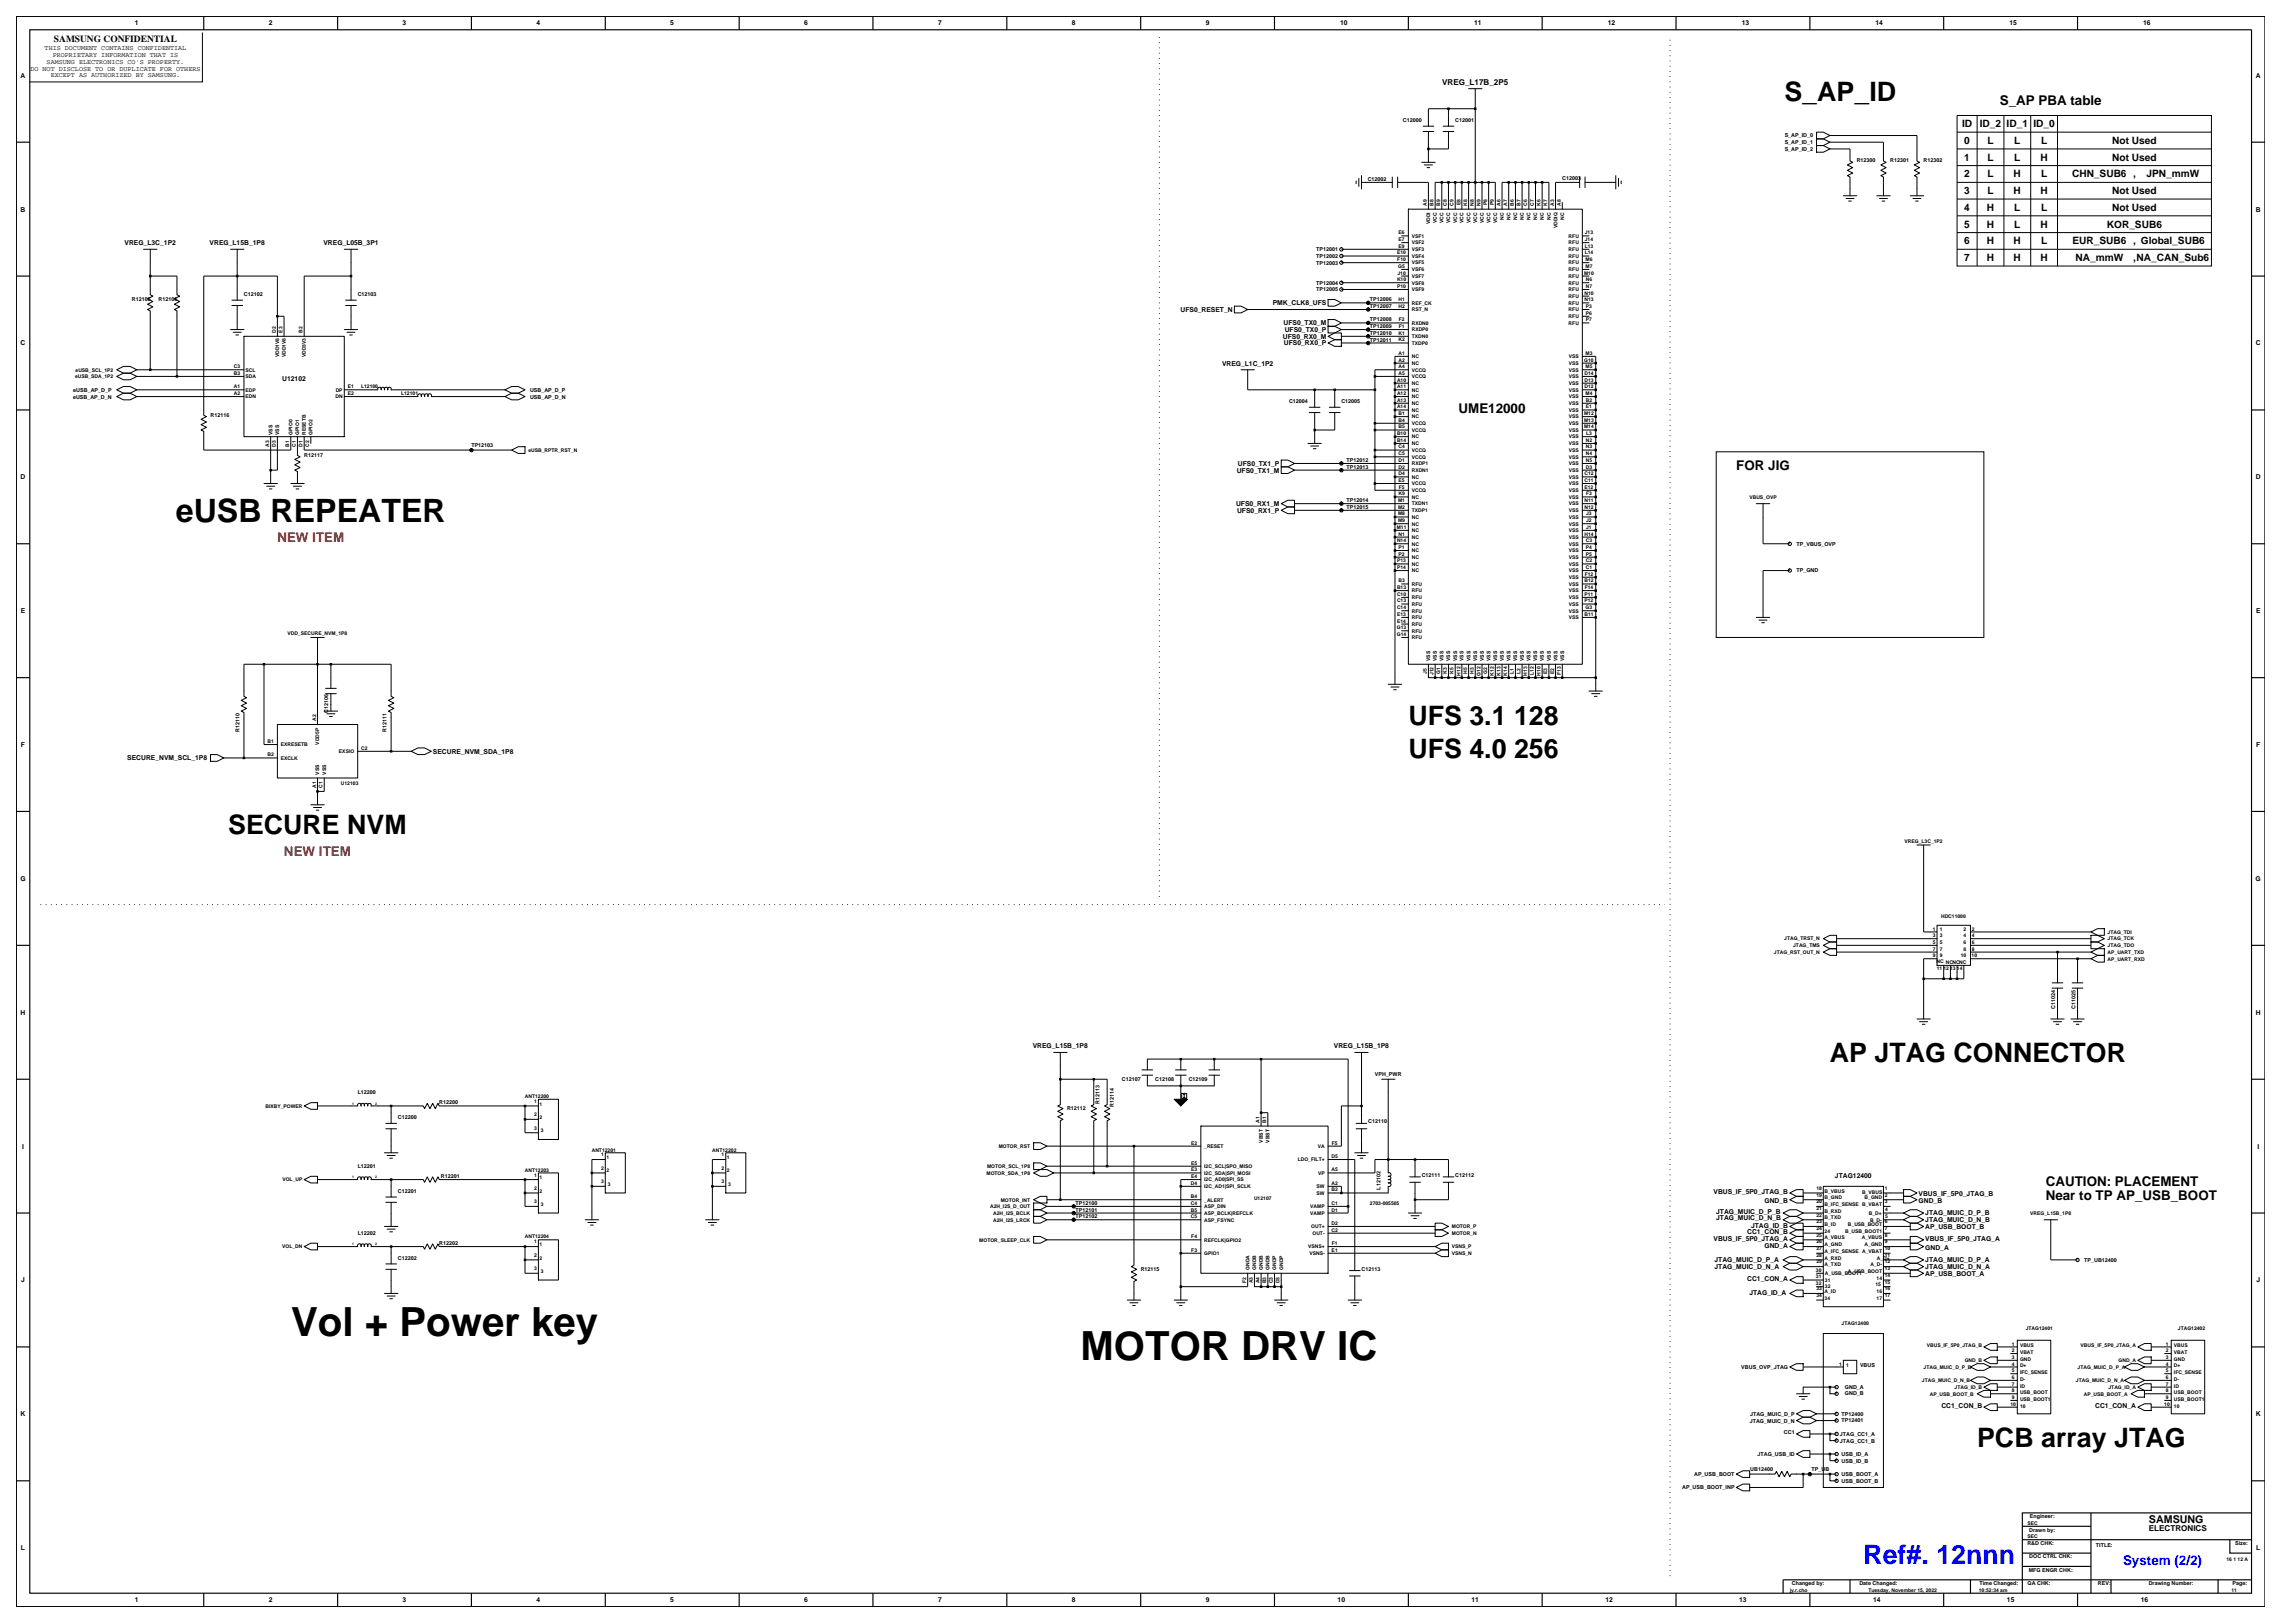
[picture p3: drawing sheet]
<svg xmlns="http://www.w3.org/2000/svg" width="420mm" height="297mm" viewBox="0 0 420 297" stroke-linecap="round" stroke-linejoin="round" font-family="sans-serif">
<defs><g id="words">
<g font-size="7.4">
<text x="53.3" y="244.4">Vol + Power key</text>
<text x="197.7" y="248.9">MOTOR DRV IC</text>
</g>
<text font-size="5.9" x="32.2" y="95.5">eUSB REPEATER</text>
<g font-size="4.9">
<text x="326.6" y="18.4">S_AP_ID</text>
<text x="257.7" y="132.6">UFS 3.1 128</text>
<text x="257.7" y="138.7">UFS 4.0 256</text>
<text x="41.8" y="152.7">SECURE NVM</text>
<text x="334.9" y="194.4">AP JTAG CONNECTOR</text>
<text x="361.8" y="264.8">PCB array JTAG</text>
</g>
<text font-size="4.9" fill="#00f" x="341" y="286.3">Ref#. 12nnn</text>
<g font-size="2.5">
<text x="366" y="19.3">S_AP PBA table</text>
<text x="266.9" y="75.6">UME12000</text>
<text x="317.7" y="86">FOR JIG</text>
<text x="374.4" y="219.5">Near to TP AP_USB_BOOT</text>
<text x="374.4" y="217.1">CAUTION: PLACEMENT</text>
</g>
<g font-size="2.5" fill="#f00">
<text x="50.8" y="99.2">NEW ITEM</text>
<text x="52" y="156.7">NEW ITEM</text>
</g>
<text font-size="2.5" fill="#00f" x="388.5" y="286.4">System (2/2)</text>
<text font-size="2" x="393.3" y="278.8">SAMSUNG</text>
<g font-size="1.9">
<text x="359.1" y="23.3">ID</text>
<text x="362.3" y="23.3">ID_2</text>
<text x="367.2" y="23.3">ID_1</text>
<text x="372.1" y="23.3">ID_0</text>
<text x="359.5" y="29.4">1</text>
<text x="359.5" y="26.3">0</text>
<text x="363.7" y="29.4">L</text>
<text x="363.7" y="26.3">L</text>
<text x="368.6" y="29.4">L</text>
<text x="368.6" y="26.3">L</text>
<text x="373.4" y="29.4">H</text>
<text x="373.5" y="26.3">L</text>
<text x="386.5" y="26.3">Not Used</text>
<text x="386.5" y="29.4">Not Used</text>
<text x="359.5" y="32.5">2</text>
<text x="359.5" y="35.5">3</text>
<text x="363.7" y="32.5">L</text>
<text x="363.7" y="35.5">L</text>
<text x="368.5" y="35.5">H</text>
<text x="368.5" y="32.5">H</text>
<text x="373.4" y="35.5">H</text>
<text x="373.5" y="32.5">L</text>
<text x="379.2" y="32.5">CHN_SUB6 ,</text>
<text x="386.5" y="35.5">Not Used</text>
<text x="392.8" y="32.5">JPN_mmW</text>
<text x="359.5" y="38.6">4</text>
<text x="359.5" y="41.6">5</text>
<text x="363.6" y="38.6">H</text>
<text x="363.6" y="41.6">H</text>
<text x="368.6" y="38.6">L</text>
<text x="368.6" y="41.6">L</text>
<text x="373.4" y="41.6">H</text>
<text x="373.5" y="38.6">L</text>
<text x="385.6" y="41.6">KOR_SUB6</text>
<text x="386.5" y="38.6">Not Used</text>
<text x="359.5" y="47.8">7</text>
<text x="359.5" y="44.7">6</text>
<text x="363.6" y="44.7">H</text>
<text x="363.6" y="47.8">H</text>
<text x="368.5" y="44.7">H</text>
<text x="368.5" y="47.8">H</text>
<text x="373.4" y="47.8">H</text>
<text x="373.5" y="44.7">L</text>
<text x="379.3" y="44.7">EUR_SUB6 , Global_SUB6</text>
<text x="379.8" y="47.8">NA_mmW</text>
<text x="390.4" y="47.8">,NA_CAN_Sub6</text>
</g>
<text font-size="1.7" x="9.9" y="7.7">SAMSUNG CONFIDENTIAL</text>
<g font-size="1.5">
<text x="263.9" y="15.5">VREG_L17B_2P5</text>
<text x="393.3" y="280.1">ELECTRONICS</text>
</g>
<g font-size="1.2">
<text x="24.7" y="4.7">1</text>
<text x="49.2" y="4.7">2</text>
<text x="73.7" y="4.7">3</text>
<text x="98.2" y="4.7">4</text>
<text x="122.7" y="4.7">5</text>
<text x="147.2" y="4.7">6</text>
<text x="171.7" y="4.7">7</text>
<text x="196.2" y="4.7">8</text>
<text x="220.7" y="4.7">9</text>
<text x="245.3" y="4.7">10</text>
<text x="269.8" y="4.7">11</text>
<text x="294.3" y="4.7">12</text>
<text x="318.7" y="4.7">13</text>
<text x="343.2" y="4.7">14</text>
<text x="367.7" y="4.7">15</text>
<text x="392.2" y="4.7">16</text>
<text x="8.2" y="9.2">THIS DOCUMENT CONTAINS CONFIDENTIAL</text>
<text x="8.5" y="11.7">SAMSUNG ELECTRONICS CO'S PROPERTY.</text>
<text x="9.6" y="10.5">PROPRIETARY INFORMATION THAT IS</text>
<text x="3.8" y="14.2">A</text>
<text x="5.6" y="12.9">DO NOT DISCLOSE TO OR DUPLICATE FOR OTHERS</text>
<text x="9.3" y="14.1">EXCEPT AS AUTHORIZED BY SAMSUNG.</text>
<text x="412.8" y="14.2">A</text>
<text x="3.8" y="38.7">B</text>
<text x="412.8" y="38.7">B</text>
<text x="22.8" y="44.8">VREG_L3C_1P2</text>
<text x="38.4" y="44.8">VREG_L15B_1P8</text>
<text x="59.2" y="44.8">VREG_L05B_3P1</text>
<text x="216" y="57.1">UFS0_RESET_N</text>
<text x="232.9" y="55.9">PMK_CLK8_UFS</text>
<text x="234.9" y="59.5">UFS0_TX0_M</text>
<text x="3.8" y="63.2">C</text>
<text x="234.8" y="62">UFS0_RX0_M</text>
<text x="235" y="63.2">UFS0_RX0_P</text>
<text x="235.1" y="60.8">UFS0_TX0_P</text>
<text x="412.8" y="63.2">C</text>
<text x="51.7" y="69.6">U12102</text>
<text x="223.6" y="66.9">VREG_L1C_1P2</text>
<text x="3.8" y="87.7">D</text>
<text x="226.3" y="86.5">UFS0_TX1_M</text>
<text x="226.5" y="85.3">UFS0_TX1_P</text>
<text x="412.8" y="87.7">D</text>
<text x="226.2" y="92.6">UFS0_RX1_M</text>
<text x="226.4" y="93.8">UFS0_RX1_P</text>
<text x="3.8" y="112.2">E</text>
<text x="412.9" y="112.2">E</text>
<text x="3.8" y="136.7">F</text>
<text x="79.2" y="137.9">SECURE_NVM_SDA_1P8</text>
<text x="412.9" y="136.7">F</text>
<text x="23.3" y="139.1">SECURE_NVM_SCL_1P8</text>
<text x="3.7" y="161.2">G</text>
<text x="412.8" y="161.2">G</text>
<text x="3.8" y="185.7">H</text>
<text x="412.8" y="185.7">H</text>
<text x="189" y="191.8">VREG_L15B_1P8</text>
<text x="244.1" y="191.8">VREG_L15B_1P8</text>
<text x="4" y="210.2">I</text>
<text x="335.8" y="215.5">JTAG12400</text>
<text x="413.1" y="210.2">I</text>
<text x="313.6" y="218.6">VBUS_IF_5P0_JTAG_B</text>
<text x="322.9" y="220.1">GND_B</text>
<text x="351.1" y="218.9">VBUS_IF_5P0_JTAG_B</text>
<text x="351.1" y="220.1">GND_B</text>
<text x="313.6" y="227.1">VBUS_IF_5P0_JTAG_A</text>
<text x="314.1" y="222.1">JTAG_MUIC_D_P_B</text>
<text x="314.1" y="223.3">JTAG_MUIC_D_N_B</text>
<text x="319.8" y="225.9">CC1_CON_B</text>
<text x="320.4" y="224.6">JTAG_ID_B</text>
<text x="352.3" y="224.9">AP_USB_BOOT_B</text>
<text x="352.3" y="227.2">VBUS_IF_5P0_JTAG_A</text>
<text x="352.3" y="222.4">JTAG_MUIC_D_P_B</text>
<text x="352.3" y="223.6">JTAG_MUIC_D_N_B</text>
<text x="313.8" y="231">JTAG_MUIC_D_P_A</text>
<text x="313.8" y="232.2">JTAG_MUIC_D_N_A</text>
<text x="322.9" y="228.4">GND_A</text>
<text x="352.3" y="228.7">GND_A</text>
<text x="352.3" y="231">JTAG_MUIC_D_P_A</text>
<text x="352.3" y="232.2">JTAG_MUIC_D_N_A</text>
<text x="352.3" y="233.4">AP_USB_BOOT_A</text>
<text x="3.9" y="234.7">J</text>
<text x="319.8" y="234.4">CC1_CON_A</text>
<text x="320.1" y="236.9">JTAG_ID_A</text>
<text x="412.9" y="234.7">J</text>
<text x="355.3" y="257.7">CC1_CON_B</text>
<text x="383.4" y="257.7">CC1_CON_A</text>
<text x="3.8" y="259.2">K</text>
<text x="412.8" y="259.2">K</text>
<text x="3.8" y="283.7">L</text>
<text x="412.9" y="283.7">L</text>
<text x="24.7" y="293.2">1</text>
<text x="49.2" y="293.2">2</text>
<text x="73.7" y="293.2">3</text>
<text x="98.2" y="293.2">4</text>
<text x="122.7" y="293.2">5</text>
<text x="147.2" y="293.2">6</text>
<text x="171.7" y="293.2">7</text>
<text x="196.2" y="293.2">8</text>
<text x="220.7" y="293.2">9</text>
<text x="244.8" y="293.2">10</text>
<text x="269.3" y="293.2">11</text>
<text x="293.8" y="293.2">12</text>
<text x="318.3" y="293.2">13</text>
<text x="342.8" y="293.2">14</text>
<text x="367.3" y="293.2">15</text>
<text x="391.8" y="293.2">16</text>
</g>
<g font-size="1">
<text x="256.7" y="22.3">C12000</text>
<text x="266.3" y="22.3">C12001</text>
<text x="326.6" y="27.6">S_AP_ID_2</text>
<text x="326.6" y="26.4">S_AP_ID_1</text>
<text x="326.6" y="25.2">S_AP_ID_0</text>
<text x="339.8" y="29.7">R12300</text>
<text x="345.9" y="29.7">R12301</text>
<text x="352" y="29.7">R12302</text>
<text x="250.3" y="33.1">C12002</text>
<text x="285.9" y="32.8">C12003</text>
<text x="240.9" y="47.2">TP12002</text>
<text x="240.9" y="46">TP12001</text>
<text x="240.9" y="52.1">TP12004</text>
<text x="240.9" y="48.4">TP12003</text>
<text x="240.9" y="53.3">TP12005</text>
<text x="24.1" y="55.1">R12105</text>
<text x="29" y="55.1">R12106</text>
<text x="44.6" y="54.2">C12102</text>
<text x="65.5" y="54.2">C12103</text>
<text x="250.7" y="55.2">TP12006</text>
<text x="250.7" y="58.8">TP12008</text>
<text x="250.7" y="56.4">TP12007</text>
<text x="250.7" y="62.5">TP12011</text>
<text x="250.7" y="61.3">TP12010</text>
<text x="250.7" y="60.1">TP12009</text>
<text x="13.4" y="71.7">eUSB_AP_D_P</text>
<text x="97" y="71.7">USB_AP_D_P</text>
<text x="13.4" y="72.9">eUSB_AP_D_N</text>
<text x="38.5" y="76.2">R12116</text>
<text x="97" y="72.9">USB_AP_D_N</text>
<text x="235.9" y="73.8">C12004</text>
<text x="245.5" y="73.8">C12005</text>
<text x="55.7" y="83.6">R12117</text>
<text x="86.3" y="81.8">TP12103</text>
<text x="246.4" y="85.8">TP12013</text>
<text x="246.4" y="84.5">TP12012</text>
<text x="246.4" y="91.9">TP12014</text>
<text x="246.4" y="93.1">TP12015</text>
<text x="328.8" y="99.9">TP_VBUS_OVP</text>
<text x="328.8" y="104.8">TP_GND</text>
<text x="60" y="130.5" transform="rotate(-90 60 130.5)">C12106</text>
<text x="43.8" y="133.9" transform="rotate(-90 43.8 133.9)">R12110</text>
<text x="70.8" y="133.9" transform="rotate(-90 70.8 133.9)">R12111</text>
<text x="376.1" y="184.6" transform="rotate(-90 376.1 184.6)">C11024</text>
<text x="379.8" y="184.6" transform="rotate(-90 379.8 184.6)">C11025</text>
<text x="205.3" y="197.9">C12107</text>
<text x="211.4" y="197.9">C12108</text>
<text x="217.5" y="197.9">C12109</text>
<text x="251.6" y="196.9">VPH_PWR</text>
<text x="65.5" y="200.2">L12200</text>
<text x="80.4" y="202.1">R12200</text>
<text x="195.3" y="203.1">R12112</text>
<text x="201.2" y="202.1" transform="rotate(-90 201.2 202.1)">R12113</text>
<text x="203.9" y="202.5" transform="rotate(-90 203.9 202.5)">R12114</text>
<text x="72.8" y="204.8">C12200</text>
<text x="250.4" y="205.5">C12110</text>
<text x="65.5" y="213.6">L12201</text>
<text x="80.7" y="215.5">R12201</text>
<text x="260.2" y="215.3">C12111</text>
<text x="266.3" y="215.3">C12112</text>
<text x="72.8" y="218.3">C12201</text>
<text x="196.8" y="220.5">TP12100</text>
<text x="196.8" y="221.7">TP12101</text>
<text x="252.6" y="217.7" transform="rotate(-90 252.6 217.7)">L12102</text>
<text x="65.5" y="225.9">L12202</text>
<text x="80.4" y="227.8">R12202</text>
<text x="196.8" y="222.9">TP12102</text>
<text x="72.8" y="230.5">C12202</text>
<text x="208.8" y="232.5">R12115</text>
<text x="249.2" y="232.5">C12113</text>
<text x="381.4" y="230.9">TP_UB12400</text>
<text x="318.7" y="250.5">VBUS_OVP_JTAG</text>
<text x="340.4" y="250.1">VBUS</text>
<text x="337.6" y="254.1">GND_A</text>
<text x="337.6" y="255.3">GND_B</text>
<text x="320.2" y="260.3">JTAG_MUIC_D_N</text>
<text x="320.3" y="259.1">JTAG_MUIC_D_P</text>
<text x="326.5" y="262.4">CC1</text>
<text x="336.7" y="262.8">JTAG_CC1_A</text>
<text x="336.7" y="264">JTAG_CC1_B</text>
<text x="337" y="259">TP12400</text>
<text x="337" y="260.2">TP12401</text>
<text x="320.3" y="269.2">UB12400</text>
<text x="321.6" y="266.5">JTAG_USB_ID</text>
<text x="331.5" y="269.2">TP_UB</text>
<text x="337" y="267.6">USB_ID_B</text>
<text x="337" y="266.4">USB_ID_A</text>
<text x="307.8" y="272.5">AP_USB_BOOT_INP</text>
<text x="310" y="270.1">AP_USB_BOOT</text>
<text x="337" y="271.3">USB_BOOT_B</text>
<text x="337" y="270.1">USB_BOOT_A</text>
<text x="371.4" y="280.2">Drawn by:</text>
<text x="371.5" y="277.8">Engineer:</text>
<text x="371" y="282.7">R&amp;D CHK:</text>
<text x="371.3" y="287.6">MFG ENGR CHK:</text>
<text x="371.4" y="285.2">DOC CTRL CHK:</text>
<text x="383.6" y="283">TITLE:</text>
<text x="409.1" y="282.7">Size:</text>
<text x="327.9" y="290.1">Changed by:</text>
<text x="340.3" y="290.1">Date Changed:</text>
<text x="362.2" y="290.1">Time Changed:</text>
<text x="371.1" y="290.1">QA CHK:</text>
<text x="383.9" y="290.1">REV:</text>
<text x="393.2" y="290.1">Drawing Number:</text>
<text x="408.6" y="290.1">Page:</text>
</g>
<g font-size=".9">
<text x="261.1" y="37.6" transform="rotate(-90 261.1 37.6)">A9</text>
<text x="261.7" y="41.1" transform="rotate(-90 261.7 41.1)">VDDI</text>
<text x="262.4" y="37.6" transform="rotate(-90 262.4 37.6)">B8</text>
<text x="263" y="40.8" transform="rotate(-90 263 40.8)">VCC</text>
<text x="263.6" y="37.6" transform="rotate(-90 263.6 37.6)">B9</text>
<text x="264.2" y="40.8" transform="rotate(-90 264.2 40.8)">VCC</text>
<text x="264.8" y="37.6" transform="rotate(-90 264.8 37.6)">C8</text>
<text x="265.4" y="40.8" transform="rotate(-90 265.4 40.8)">VCC</text>
<text x="266" y="37.6" transform="rotate(-90 266 37.6)">C9</text>
<text x="266.6" y="40.8" transform="rotate(-90 266.6 40.8)">VCC</text>
<text x="267.3" y="37.6" transform="rotate(-90 267.3 37.6)">E8</text>
<text x="267.9" y="40.8" transform="rotate(-90 267.9 40.8)">VCC</text>
<text x="268.5" y="37.6" transform="rotate(-90 268.5 37.6)">K8</text>
<text x="269.1" y="40.8" transform="rotate(-90 269.1 40.8)">VCC</text>
<text x="269.7" y="37.6" transform="rotate(-90 269.7 37.6)">N8</text>
<text x="270.3" y="40.8" transform="rotate(-90 270.3 40.8)">VCC</text>
<text x="270.9" y="37.6" transform="rotate(-90 270.9 37.6)">N9</text>
<text x="271.5" y="40.8" transform="rotate(-90 271.5 40.8)">VCC</text>
<text x="272.1" y="37.6" transform="rotate(-90 272.1 37.6)">P8</text>
<text x="272.8" y="40.8" transform="rotate(-90 272.8 40.8)">VCC</text>
<text x="273.4" y="37.6" transform="rotate(-90 273.4 37.6)">P9</text>
<text x="274" y="40.8" transform="rotate(-90 274 40.8)">VCC</text>
<text x="274.6" y="37.6" transform="rotate(-90 274.6 37.6)">A6</text>
<text x="275.2" y="40.2" transform="rotate(-90 275.2 40.2)">NC</text>
<text x="275.8" y="37.6" transform="rotate(-90 275.8 37.6)">A7</text>
<text x="276.4" y="40.2" transform="rotate(-90 276.4 40.2)">NC</text>
<text x="277" y="37.6" transform="rotate(-90 277 37.6)">B6</text>
<text x="277.7" y="40.2" transform="rotate(-90 277.7 40.2)">NC</text>
<text x="278.3" y="37.6" transform="rotate(-90 278.3 37.6)">B7</text>
<text x="278.9" y="40.2" transform="rotate(-90 278.9 40.2)">NC</text>
<text x="279.5" y="37.6" transform="rotate(-90 279.5 37.6)">C6</text>
<text x="280.1" y="40.2" transform="rotate(-90 280.1 40.2)">NC</text>
<text x="280.7" y="37.6" transform="rotate(-90 280.7 37.6)">C7</text>
<text x="281.3" y="40.2" transform="rotate(-90 281.3 40.2)">NC</text>
<text x="282" y="37.6" transform="rotate(-90 282 37.6)">K6</text>
<text x="282.6" y="40.2" transform="rotate(-90 282.6 40.2)">NC</text>
<text x="283.2" y="37.6" transform="rotate(-90 283.2 37.6)">K7</text>
<text x="283.8" y="40.2" transform="rotate(-90 283.8 40.2)">NC</text>
<text x="284.4" y="37.6" transform="rotate(-90 284.4 37.6)">A3</text>
<text x="285" y="41.8" transform="rotate(-90 285 41.8)">VDDIQ</text>
<text x="285.6" y="37.6" transform="rotate(-90 285.6 37.6)">A8</text>
<text x="286.2" y="40.2" transform="rotate(-90 286.2 40.2)">NC</text>
<text x="255.7" y="46.6">E10</text>
<text x="255.7" y="47.8">F10</text>
<text x="255.9" y="45.3">E9</text>
<text x="255.9" y="42.9">E6</text>
<text x="255.9" y="44.1">E7</text>
<text x="258.4" y="45.9">VSF3</text>
<text x="258.4" y="43.5">VSF1</text>
<text x="258.4" y="44.7">VSF2</text>
<text x="258.4" y="47.2">VSF4</text>
<text x="287.1" y="47.2">RFU</text>
<text x="287.1" y="45.9">RFU</text>
<text x="287.1" y="43.5">RFU</text>
<text x="287.1" y="44.7">RFU</text>
<text x="290" y="46.6">L14</text>
<text x="290" y="45.3">L13</text>
<text x="290" y="42.9">J13</text>
<text x="290" y="44.1">J14</text>
<text x="290.2" y="47.8">M6</text>
<text x="255.7" y="51.5">K10</text>
<text x="255.7" y="52.7">P10</text>
<text x="255.7" y="50.2">J10</text>
<text x="255.9" y="49">G5</text>
<text x="258.4" y="53.3">VSF9</text>
<text x="258.4" y="52.1">VSF8</text>
<text x="258.4" y="50.8">VSF7</text>
<text x="258.4" y="49.6">VSF6</text>
<text x="258.4" y="48.4">VSF5</text>
<text x="287.1" y="52.1">RFU</text>
<text x="287.1" y="53.3">RFU</text>
<text x="287.1" y="48.4">RFU</text>
<text x="287.1" y="49.6">RFU</text>
<text x="287.1" y="50.8">RFU</text>
<text x="289.9" y="50.2">M10</text>
<text x="290" y="53.9">N10</text>
<text x="290.2" y="49">M7</text>
<text x="290.2" y="51.5">N6</text>
<text x="290.2" y="52.7">N7</text>
<text x="255.9" y="55.1">H1</text>
<text x="255.9" y="56.4">H2</text>
<text x="256" y="58.8">F2</text>
<text x="258.4" y="55.8">REF_CK</text>
<text x="258.4" y="57">RST_N</text>
<text x="258.4" y="59.4">RXDN0</text>
<text x="287.1" y="58.2">RFU</text>
<text x="287.1" y="59.4">RFU</text>
<text x="287.1" y="57">RFU</text>
<text x="287.1" y="54.5">RFU</text>
<text x="287.1" y="55.8">RFU</text>
<text x="290" y="55.1">N13</text>
<text x="290.2" y="57.6">P6</text>
<text x="290.2" y="58.8">P7</text>
<text x="290.2" y="56.4">P3</text>
<text x="50.5" y="60.9" transform="rotate(-90 50.5 60.9)">D2</text>
<text x="51.1" y="65.4" transform="rotate(-90 51.1 65.4)">VDD1V8</text>
<text x="51.7" y="60.9" transform="rotate(-90 51.7 60.9)">E3</text>
<text x="52.3" y="65.4" transform="rotate(-90 52.3 65.4)">VDD1V8</text>
<text x="55.4" y="60.9" transform="rotate(-90 55.4 60.9)">B2</text>
<text x="56" y="65.4" transform="rotate(-90 56 65.4)">VDD3V3</text>
<text x="255.9" y="61.3">K1</text>
<text x="255.9" y="62.5">K2</text>
<text x="255.9" y="64.9">A1</text>
<text x="256" y="60">F1</text>
<text x="258.4" y="61.9">TXDN0</text>
<text x="258.4" y="63.1">TXDP0</text>
<text x="258.4" y="60.6">RXDP0</text>
<text x="258.4" y="65.5">NC</text>
<text x="287.1" y="65.5">VSS</text>
<text x="290.2" y="64.9">M3</text>
<text x="13.7" y="69.2">eUSB_SDA_1P2</text>
<text x="13.8" y="68">eUSB_SCL_1P2</text>
<text x="42.8" y="67.4">C3</text>
<text x="42.8" y="71.1">A1</text>
<text x="42.8" y="68.6">B3</text>
<text x="44.9" y="68">SCL</text>
<text x="44.9" y="71.7">EDP</text>
<text x="44.9" y="69.2">SDA</text>
<text x="61.4" y="71.7">DP</text>
<text x="63.7" y="71.1">E1</text>
<text x="66.1" y="71">L12100</text>
<text x="255.7" y="69.8">A10</text>
<text x="255.7" y="71.1">A11</text>
<text x="255.9" y="66.2">A2</text>
<text x="255.9" y="67.4">A4</text>
<text x="255.9" y="68.6">A5</text>
<text x="258.4" y="66.8">NC</text>
<text x="258.4" y="68">VCCQ</text>
<text x="258.4" y="69.2">VCCQ</text>
<text x="258.4" y="70.4">NC</text>
<text x="258.4" y="71.7">NC</text>
<text x="287.1" y="68">VSS</text>
<text x="287.1" y="66.8">VSS</text>
<text x="287.1" y="70.4">VSS</text>
<text x="287.1" y="69.2">VSS</text>
<text x="287.1" y="71.7">VSS</text>
<text x="289.9" y="66.2">G10</text>
<text x="290" y="69.8">D13</text>
<text x="290" y="68.6">D14</text>
<text x="290" y="71.1">D12</text>
<text x="290.2" y="67.4">M5</text>
<text x="42.8" y="72.3">A2</text>
<text x="44.9" y="72.9">EDN</text>
<text x="61.4" y="72.9">DN</text>
<text x="63.7" y="72.3">E2</text>
<text x="73.4" y="72.2">L12101</text>
<text x="255.7" y="73.5">A13</text>
<text x="255.7" y="74.7">A14</text>
<text x="255.7" y="72.3">A12</text>
<text x="255.9" y="77.2">B4</text>
<text x="255.9" y="75.9">B1</text>
<text x="258.4" y="77.8">VCCQ</text>
<text x="258.4" y="76.6">NC</text>
<text x="258.4" y="74.1">NC</text>
<text x="258.4" y="75.3">NC</text>
<text x="258.4" y="72.9">NC</text>
<text x="287.1" y="72.9">VSS</text>
<text x="287.1" y="76.6">VSS</text>
<text x="287.1" y="77.8">VSS</text>
<text x="287.1" y="75.3">VSS</text>
<text x="287.1" y="74.1">VSS</text>
<text x="289.9" y="75.9">M12</text>
<text x="289.9" y="77.2">M13</text>
<text x="290.2" y="72.3">M4</text>
<text x="290.2" y="73.5">B2</text>
<text x="290.2" y="74.7">E1</text>
<text x="49.3" y="81.7" transform="rotate(-90 49.3 81.7)">A3</text>
<text x="49.9" y="79.6" transform="rotate(-90 49.9 79.6)">VSS</text>
<text x="50.5" y="81.7" transform="rotate(-90 50.5 81.7)">D3</text>
<text x="51.1" y="79.6" transform="rotate(-90 51.1 79.6)">VSS</text>
<text x="52.9" y="81.7" transform="rotate(-90 52.9 81.7)">B1</text>
<text x="53.5" y="79.6" transform="rotate(-90 53.5 79.6)">GPIO0</text>
<text x="54.1" y="81.7" transform="rotate(-90 54.1 81.7)">C1</text>
<text x="54.8" y="79.6" transform="rotate(-90 54.8 79.6)">GPIO1</text>
<text x="55.4" y="81.7" transform="rotate(-90 55.4 81.7)">D1</text>
<text x="56" y="79.6" transform="rotate(-90 56 79.6)">RESETB</text>
<text x="56.6" y="81.7" transform="rotate(-90 56.6 81.7)">C2</text>
<text x="57.2" y="79.6" transform="rotate(-90 57.2 79.6)">GPIO2</text>
<text x="96.7" y="82.7">eUSB_RPTR_RST_N</text>
<text x="255.7" y="79.6">B10</text>
<text x="255.7" y="80.9">B14</text>
<text x="255.9" y="82.1">C4</text>
<text x="255.9" y="83.3">C5</text>
<text x="255.9" y="78.4">B5</text>
<text x="258.4" y="82.7">VCCQ</text>
<text x="258.4" y="83.9">VCCQ</text>
<text x="258.4" y="79">VCCQ</text>
<text x="258.4" y="80.2">NC</text>
<text x="258.4" y="81.5">NC</text>
<text x="287.1" y="82.7">VSS</text>
<text x="287.1" y="83.9">VSS</text>
<text x="287.1" y="81.5">VSS</text>
<text x="287.1" y="79">VSS</text>
<text x="287.1" y="80.2">VSS</text>
<text x="289.9" y="78.4">M14</text>
<text x="290.2" y="82.1">N3</text>
<text x="290.2" y="83.3">N4</text>
<text x="290.2" y="80.9">N2</text>
<text x="290.3" y="79.6">L3</text>
<text x="255.9" y="85.8">D2</text>
<text x="255.9" y="87">D4</text>
<text x="255.9" y="84.5">D1</text>
<text x="255.9" y="88.2">E5</text>
<text x="256" y="89.4">F5</text>
<text x="258.4" y="88.8">VCCQ</text>
<text x="258.4" y="86.4">RXDN1</text>
<text x="258.4" y="87.6">NC</text>
<text x="258.4" y="85.1">RXDP1</text>
<text x="287.1" y="85.1">VSS</text>
<text x="287.1" y="86.4">VSS</text>
<text x="287.1" y="88.8">VSS</text>
<text x="287.1" y="87.6">VSS</text>
<text x="290" y="88.2">C11</text>
<text x="290" y="87">C12</text>
<text x="290" y="89.4">E12</text>
<text x="290.2" y="84.5">N5</text>
<text x="290.2" y="85.8">D3</text>
<text x="255.9" y="95.5">M9</text>
<text x="255.9" y="93.1">M2</text>
<text x="255.9" y="94.3">M8</text>
<text x="255.9" y="91.9">M1</text>
<text x="255.9" y="90.6">K9</text>
<text x="258.4" y="93.7">TXDP1</text>
<text x="258.4" y="94.9">NC</text>
<text x="258.4" y="92.5">TXDN1</text>
<text x="258.4" y="91.3">NC</text>
<text x="258.4" y="90">VCCQ</text>
<text x="287.1" y="92.5">VSS</text>
<text x="287.1" y="93.7">VSS</text>
<text x="287.1" y="94.9">VSS</text>
<text x="287.1" y="91.3">VSS</text>
<text x="287.1" y="90">VSS</text>
<text x="290" y="91.9">N11</text>
<text x="290" y="93.1">N12</text>
<text x="290.3" y="90.6">F3</text>
<text x="290.3" y="95.5">J2</text>
<text x="290.3" y="94.3">J3</text>
<text x="320.2" y="91.3">VBUS_OVP</text>
<text x="255.6" y="96.8">M11</text>
<text x="255.7" y="99.2">N14</text>
<text x="255.9" y="98">N1</text>
<text x="255.9" y="101.7">P2</text>
<text x="255.9" y="100.4">P1</text>
<text x="258.4" y="101.1">NC</text>
<text x="258.4" y="96.2">NC</text>
<text x="258.4" y="98.6">NC</text>
<text x="258.4" y="99.8">NC</text>
<text x="258.4" y="97.4">NC</text>
<text x="287.1" y="101.1">VSS</text>
<text x="287.1" y="97.4">VSS</text>
<text x="287.1" y="96.2">VSS</text>
<text x="287.1" y="98.6">VSS</text>
<text x="287.1" y="99.8">VSS</text>
<text x="290" y="98">H14</text>
<text x="290.2" y="99.2">C3</text>
<text x="290.2" y="101.7">P5</text>
<text x="290.2" y="100.4">P4</text>
<text x="290.3" y="96.8">J1</text>
<text x="255.7" y="107.8">B13</text>
<text x="255.7" y="102.9">P13</text>
<text x="255.7" y="104.1">P14</text>
<text x="255.9" y="106.6">B3</text>
<text x="258.4" y="103.5">NC</text>
<text x="258.4" y="104.7">NC</text>
<text x="258.4" y="102.3">NC</text>
<text x="258.4" y="107.2">RFU</text>
<text x="287.1" y="102.3">VSS</text>
<text x="287.1" y="106">VSS</text>
<text x="287.1" y="104.7">VSS</text>
<text x="287.1" y="103.5">VSS</text>
<text x="287.1" y="107.2">VSS</text>
<text x="290" y="106.6">B12</text>
<text x="290" y="105.4">F12</text>
<text x="290" y="107.8">F14</text>
<text x="290.2" y="104.1">C1</text>
<text x="290.2" y="102.9">C2</text>
<text x="255.7" y="109">C10</text>
<text x="255.7" y="110.2">C13</text>
<text x="255.7" y="111.5">C14</text>
<text x="255.7" y="112.7">E13</text>
<text x="255.7" y="113.9">E14</text>
<text x="258.4" y="113.3">RFU</text>
<text x="258.4" y="109.6">RFU</text>
<text x="258.4" y="110.9">RFU</text>
<text x="258.4" y="112.1">RFU</text>
<text x="258.4" y="108.4">RFU</text>
<text x="287.1" y="109.6">VSS</text>
<text x="287.1" y="110.9">VSS</text>
<text x="287.1" y="112.1">VSS</text>
<text x="287.1" y="108.4">VSS</text>
<text x="287.1" y="113.3">VSS</text>
<text x="290" y="112.7">B11</text>
<text x="290" y="109">P11</text>
<text x="290" y="110.2">P12</text>
<text x="290.2" y="111.5">G3</text>
<text x="52.6" y="116.3">VDD_SECURE_NVM_1P8</text>
<text x="255.6" y="115.1">G13</text>
<text x="255.6" y="116.4">G14</text>
<text x="258.4" y="115.8">RFU</text>
<text x="258.4" y="117">RFU</text>
<text x="258.4" y="114.5">RFU</text>
<text x="261.1" y="123.3" transform="rotate(-90 261.1 123.3)">J5</text>
<text x="261.7" y="120.9" transform="rotate(-90 261.7 120.9)">VSS</text>
<text x="262.4" y="123.5" transform="rotate(-90 262.4 123.5)">J12</text>
<text x="263" y="120.9" transform="rotate(-90 263 120.9)">VSS</text>
<text x="263.6" y="123.4" transform="rotate(-90 263.6 123.4)">G1</text>
<text x="264.2" y="120.9" transform="rotate(-90 264.2 120.9)">VSS</text>
<text x="264.8" y="123.4" transform="rotate(-90 264.8 123.4)">K3</text>
<text x="265.4" y="120.9" transform="rotate(-90 265.4 120.9)">VSS</text>
<text x="266" y="123.4" transform="rotate(-90 266 123.4)">K5</text>
<text x="266.6" y="120.9" transform="rotate(-90 266.6 120.9)">VSS</text>
<text x="267.3" y="123.6" transform="rotate(-90 267.3 123.6)">H12</text>
<text x="267.9" y="120.9" transform="rotate(-90 267.9 120.9)">VSS</text>
<text x="268.5" y="123.4" transform="rotate(-90 268.5 123.4)">H5</text>
<text x="269.1" y="120.9" transform="rotate(-90 269.1 120.9)">VSS</text>
<text x="269.7" y="123.4" transform="rotate(-90 269.7 123.4)">H3</text>
<text x="270.3" y="120.9" transform="rotate(-90 270.3 120.9)">VSS</text>
<text x="270.9" y="123.6" transform="rotate(-90 270.9 123.6)">G12</text>
<text x="271.5" y="120.9" transform="rotate(-90 271.5 120.9)">VSS</text>
<text x="272.1" y="123.4" transform="rotate(-90 272.1 123.4)">G2</text>
<text x="272.8" y="120.9" transform="rotate(-90 272.8 120.9)">VSS</text>
<text x="273.4" y="123.6" transform="rotate(-90 273.4 123.6)">K12</text>
<text x="274" y="120.9" transform="rotate(-90 274 120.9)">VSS</text>
<text x="274.6" y="123.6" transform="rotate(-90 274.6 123.6)">K13</text>
<text x="275.2" y="120.9" transform="rotate(-90 275.2 120.9)">VSS</text>
<text x="275.8" y="123.6" transform="rotate(-90 275.8 123.6)">K14</text>
<text x="276.4" y="120.9" transform="rotate(-90 276.4 120.9)">VSS</text>
<text x="277" y="123.3" transform="rotate(-90 277 123.3)">L1</text>
<text x="277.7" y="120.9" transform="rotate(-90 277.7 120.9)">VSS</text>
<text x="278.3" y="123.3" transform="rotate(-90 278.3 123.3)">L2</text>
<text x="278.9" y="120.9" transform="rotate(-90 278.9 120.9)">VSS</text>
<text x="279.5" y="123.6" transform="rotate(-90 279.5 123.6)">H13</text>
<text x="280.1" y="120.9" transform="rotate(-90 280.1 120.9)">VSS</text>
<text x="280.7" y="123.6" transform="rotate(-90 280.7 123.6)">L12</text>
<text x="281.3" y="120.9" transform="rotate(-90 281.3 120.9)">VSS</text>
<text x="282" y="123.6" transform="rotate(-90 282 123.6)">H10</text>
<text x="282.6" y="120.9" transform="rotate(-90 282.6 120.9)">VSS</text>
<text x="283.2" y="123.3" transform="rotate(-90 283.2 123.3)">E3</text>
<text x="283.8" y="120.9" transform="rotate(-90 283.8 120.9)">VSS</text>
<text x="284.4" y="123.3" transform="rotate(-90 284.4 123.3)">E2</text>
<text x="285" y="120.9" transform="rotate(-90 285 120.9)">VSS</text>
<text x="285.6" y="123.6" transform="rotate(-90 285.6 123.6)">F13</text>
<text x="286.2" y="120.9" transform="rotate(-90 286.2 120.9)">VSS</text>
<text x="57.8" y="131.9" transform="rotate(-90 57.8 131.9)">A2</text>
<text x="48.9" y="136">B1</text>
<text x="51.4" y="136.6">EXRESETB</text>
<text x="58.4" y="136.2" transform="rotate(-90 58.4 136.2)">VDD5P</text>
<text x="62" y="137.8">EXSIO</text>
<text x="66.1" y="137.2">C2</text>
<text x="48.9" y="138.4">B2</text>
<text x="51.4" y="139">EXCLK</text>
<text x="58.4" y="141.8" transform="rotate(-90 58.4 141.8)">VSS</text>
<text x="59.7" y="141.8" transform="rotate(-90 59.7 141.8)">VSS</text>
<text x="62.4" y="143.6">U12103</text>
<text x="57.8" y="144.2" transform="rotate(-90 57.8 144.2)">A1</text>
<text x="59" y="144.2" transform="rotate(-90 59 144.2)">C1</text>
<text x="348.5" y="154.2">VREG_L3C_1P2</text>
<text x="355.2" y="168">HDC11000</text>
<text x="326.5" y="172.1">JTAG_TRST_N</text>
<text x="328.2" y="173.3">JTAG_TMS</text>
<text x="353.7" y="170.3">1</text>
<text x="353.7" y="171.5">3</text>
<text x="353.7" y="172.7">5</text>
<text x="353.7" y="174">7</text>
<text x="355" y="170.3">1</text>
<text x="355" y="171.5">3</text>
<text x="355" y="172.7">5</text>
<text x="355" y="174">7</text>
<text x="359.4" y="174">8</text>
<text x="359.4" y="170.3">2</text>
<text x="359.4" y="171.5">4</text>
<text x="359.4" y="172.7">6</text>
<text x="360.8" y="174">8</text>
<text x="360.8" y="170.3">2</text>
<text x="360.8" y="171.5">4</text>
<text x="360.8" y="172.7">6</text>
<text x="385.7" y="170.9">JTAG_TDI</text>
<text x="385.7" y="172.1">JTAG_TCK</text>
<text x="385.7" y="173.3">JTAG_TDO</text>
<text x="324.6" y="174.5">JTAG_RST_OUT_N</text>
<text x="353.7" y="175.2">9</text>
<text x="354.4" y="176.3">NC NCNCNC</text>
<text x="354.4" y="177.6">11</text>
<text x="355" y="175.2">9</text>
<text x="355.7" y="177.6">12</text>
<text x="356.9" y="177.6">13</text>
<text x="358.1" y="177.6">14</text>
<text x="358.8" y="175.2">10</text>
<text x="360.8" y="175.2">10</text>
<text x="385.7" y="174.5">AP_UART_TXD</text>
<text x="385.7" y="175.8">AP_UART_RXD</text>
<text x="48.6" y="202.7">BIXBY_POWER</text>
<text x="96.1" y="200.9">ANT12200</text>
<text x="97.8" y="201.8">1</text>
<text x="98.7" y="202.3">1</text>
<text x="97.8" y="206.7">3</text>
<text x="97.8" y="204.3">2</text>
<text x="98.7" y="204.8">2</text>
<text x="99" y="207.2">3</text>
<text x="218" y="209.4">E2</text>
<text x="230.5" y="205.4" transform="rotate(-90 230.5 205.4)">A1</text>
<text x="231.1" y="209.1" transform="rotate(-90 231.1 209.1)">VBST</text>
<text x="231.7" y="205.4" transform="rotate(-90 231.7 205.4)">B1</text>
<text x="232.4" y="209.1" transform="rotate(-90 232.4 209.1)">VBST</text>
<text x="243.7" y="209.4">F5</text>
<text x="96.1" y="214.4">ANT12203</text>
<text x="97.8" y="215.3">1</text>
<text x="98.7" y="215.8">1</text>
<text x="108.3" y="210.7">ANT12201</text>
<text x="110" y="211.6">1</text>
<text x="110" y="214.1">2</text>
<text x="111" y="212.1">1</text>
<text x="111" y="214.5">2</text>
<text x="130.3" y="210.7">ANT12202</text>
<text x="132.1" y="211.6">1</text>
<text x="132.1" y="214.1">2</text>
<text x="133" y="212.1">1</text>
<text x="133" y="214.5">2</text>
<text x="180.5" y="215">MOTOR_SDA_1P8</text>
<text x="180.6" y="213.7">MOTOR_SCL_1P8</text>
<text x="182.8" y="210.1">MOTOR_RST</text>
<text x="218" y="214.3">E3</text>
<text x="218" y="215.6">E4</text>
<text x="218" y="213.1">E5</text>
<text x="220.4" y="210.1">_RESET</text>
<text x="220.4" y="215">I2C_SDA|SPI_MOSI</text>
<text x="220.4" y="213.7">I2C_SCL|SPO_MISO</text>
<text x="237.5" y="212.5">LDO_FILT+</text>
<text x="241.2" y="210.1">VA</text>
<text x="241.2" y="215">VP</text>
<text x="243.7" y="211.9">D5</text>
<text x="243.7" y="214.3">A5</text>
<text x="51.7" y="216.2">VOL_UP</text>
<text x="97.8" y="217.7">2</text>
<text x="97.8" y="220.2">3</text>
<text x="98.7" y="218.2">2</text>
<text x="99" y="220.7">3</text>
<text x="110" y="216.5">3</text>
<text x="111.3" y="217">3</text>
<text x="132.1" y="216.5">3</text>
<text x="133.3" y="217">3</text>
<text x="181.2" y="221.1">A2H_I2S_D_OUT</text>
<text x="183.1" y="219.9">MOTOR_INT</text>
<text x="218" y="216.8">D4</text>
<text x="218" y="220.5">C4</text>
<text x="218" y="219.2">B4</text>
<text x="218" y="221.7">B5</text>
<text x="220.4" y="217.4">I2C_AD1|SPI_SCLK</text>
<text x="220.4" y="216.2">I2C_AD0|SPI_SS</text>
<text x="220.4" y="221.1">ASP_DIN</text>
<text x="220.4" y="219.9">_ALERT</text>
<text x="229.5" y="219.5">U12107</text>
<text x="239.8" y="221.1">VAMP</text>
<text x="241" y="218.6">SW</text>
<text x="241" y="217.4">SW</text>
<text x="243.7" y="220.5">C1</text>
<text x="243.7" y="221.7">D1</text>
<text x="243.7" y="216.8">A2</text>
<text x="243.7" y="218">B2</text>
<text x="250.7" y="220.5">2703-005505</text>
<text x="332.4" y="221.4">21</text>
<text x="332.4" y="217.7">18</text>
<text x="332.4" y="219">19</text>
<text x="332.4" y="220.2">20</text>
<text x="333.9" y="221.9">B_RXD</text>
<text x="333.9" y="218.2">B_VBUS</text>
<text x="333.9" y="219.5">B_GND</text>
<text x="333.9" y="220.7">B_IFC_SENSE B_VBAT</text>
<text x="340.8" y="218.5">B_VBUS</text>
<text x="341.2" y="219.5">B_GND</text>
<text x="344.9" y="220.2">3</text>
<text x="344.9" y="219">2</text>
<text x="344.9" y="217.7">1</text>
<text x="345" y="221.7">4</text>
<text x="96.1" y="226.6">ANT12204</text>
<text x="97.8" y="227.5">1</text>
<text x="179.2" y="227.2">MOTOR_SLEEP_CLK</text>
<text x="181.8" y="222.3">A2H_I2S_BCLK</text>
<text x="181.8" y="223.5">A2H_I2S_LRCK</text>
<text x="218" y="222.9">C5</text>
<text x="218" y="226.6">F4</text>
<text x="220.4" y="227.2">REFCLK|GPIO2</text>
<text x="220.4" y="223.5">ASP_FSYNC</text>
<text x="220.4" y="222.3">ASP_BCLK|REFCLK</text>
<text x="239.8" y="222.3">VAMP</text>
<text x="240" y="224.7">OUT+</text>
<text x="240.2" y="226">OUT-</text>
<text x="243.7" y="225.4">C2</text>
<text x="243.7" y="224.1">D2</text>
<text x="243.7" y="227.8">F1</text>
<text x="265.7" y="226">MOTOR_N</text>
<text x="265.7" y="224.7">MOTOR_P</text>
<text x="332.4" y="222.6">22</text>
<text x="332.4" y="223.9">23</text>
<text x="332.4" y="225.1">24</text>
<text x="332.4" y="226.3">25</text>
<text x="332.4" y="227.5">26</text>
<text x="333.9" y="223.1">B_TXD</text>
<text x="333.9" y="224.4">B_ID</text>
<text x="333.9" y="225.6">24</text>
<text x="333.9" y="226.8">A_VBUS</text>
<text x="337.7" y="225.6">B_USB_BOOT1</text>
<text x="338.2" y="224.4">B_USB_BOOT</text>
<text x="340.7" y="226.8">A_VBUS</text>
<text x="342" y="222.3">B_D+</text>
<text x="342.2" y="223.5">B_D-</text>
<text x="344.9" y="223.9">6</text>
<text x="344.9" y="225.1">7</text>
<text x="344.9" y="226.3">8</text>
<text x="344.9" y="227.5">9</text>
<text x="345" y="222.9">5</text>
<text x="371.6" y="222.3">VREG_L15B_1P8</text>
<text x="51.6" y="228.4">VOL_DN</text>
<text x="97.8" y="232.4">3</text>
<text x="97.8" y="230">2</text>
<text x="98.7" y="230.5">2</text>
<text x="98.7" y="228">1</text>
<text x="99" y="232.9">3</text>
<text x="218" y="229">F3</text>
<text x="220.4" y="229.7">GPIO1</text>
<text x="228.7" y="232.4" transform="rotate(-90 228.7 232.4)">GNDA</text>
<text x="229.9" y="232.4" transform="rotate(-90 229.9 232.4)">GNDB</text>
<text x="231.1" y="232.4" transform="rotate(-90 231.1 232.4)">GNDB</text>
<text x="232.4" y="232.4" transform="rotate(-90 232.4 232.4)">GNDB</text>
<text x="233.6" y="232.4" transform="rotate(-90 233.6 232.4)">GNDP</text>
<text x="234.8" y="232.4" transform="rotate(-90 234.8 232.4)">GNDP</text>
<text x="239.4" y="228.4">VSNS+</text>
<text x="239.6" y="229.7">VSNS-</text>
<text x="243.7" y="229">E1</text>
<text x="265.7" y="229.7">VSNS_N</text>
<text x="265.7" y="228.4">VSNS_P</text>
<text x="332.3" y="232.7">30</text>
<text x="332.3" y="233.9">31</text>
<text x="332.4" y="231.2">29</text>
<text x="332.4" y="228.8">27</text>
<text x="332.4" y="230">28</text>
<text x="333.9" y="231.7">A_TXD</text>
<text x="333.9" y="228">A_GND</text>
<text x="333.9" y="229.2">A_IFC_SENSE A_VBAT</text>
<text x="333.9" y="230.5">A_RXD</text>
<text x="334" y="233.3">A_USB_BOOT1</text>
<text x="338.2" y="232.9">A_USB_BOOT</text>
<text x="341.2" y="228">A_GND</text>
<text x="342.3" y="231.7">A_D-</text>
<text x="343.5" y="230.5">A_D+</text>
<text x="344.9" y="233.7">14</text>
<text x="344.9" y="228.8">10</text>
<text x="344.9" y="230">11</text>
<text x="344.9" y="231.2">12</text>
<text x="344.9" y="232.4">13</text>
<text x="228.1" y="234.8" transform="rotate(-90 228.1 234.8)">F2</text>
<text x="229.3" y="234.8" transform="rotate(-90 229.3 234.8)">A3</text>
<text x="230.5" y="234.8" transform="rotate(-90 230.5 234.8)">A4</text>
<text x="231.7" y="234.8" transform="rotate(-90 231.7 234.8)">B3</text>
<text x="233" y="234.8" transform="rotate(-90 233 234.8)">C3</text>
<text x="234.2" y="234.8" transform="rotate(-90 234.2 234.8)">D3</text>
<text x="332.3" y="235.1">32</text>
<text x="332.4" y="236.1">33</text>
<text x="332.4" y="237.3">34</text>
<text x="333.9" y="236.6">A_ID</text>
<text x="333.9" y="237.8">34</text>
<text x="334" y="234.6">31</text>
<text x="334" y="235.8">32</text>
<text x="343.2" y="235.4">15</text>
<text x="343.4" y="234.1">14</text>
<text x="343.4" y="236.6">16</text>
<text x="343.4" y="237.8">17</text>
<text x="344.9" y="234.9">15</text>
<text x="344.9" y="236.1">16</text>
<text x="344.9" y="237.3">17</text>
<text x="337" y="242.5">JTAG12400</text>
<text x="370.7" y="243.4">JTAG12401</text>
<text x="398.6" y="243.4">JTAG12402</text>
<text x="336.6" y="249.9">1</text>
<text x="337.8" y="250.2">1</text>
<text x="352" y="250.5">JTAG_MUIC_D_P_B</text>
<text x="352.6" y="246.5">VBUS_IF_5P0_JTAG_B</text>
<text x="359.6" y="249.2">GND_B</text>
<text x="368.2" y="247.5">2</text>
<text x="368.2" y="248.7">3</text>
<text x="368.2" y="249.9">4</text>
<text x="368.2" y="251.1">5</text>
<text x="368.2" y="246.2">1</text>
<text x="369.7" y="247.8">VBAT</text>
<text x="369.7" y="249">GND</text>
<text x="369.7" y="250.2">D+</text>
<text x="369.7" y="251.5">IFC_SENSE</text>
<text x="369.7" y="246.6">VBUS</text>
<text x="380.2" y="250.5">JTAG_MUIC_D_P_A</text>
<text x="380.8" y="246.5">VBUS_IF_5P0_JTAG_A</text>
<text x="387.7" y="249.2">GND_A</text>
<text x="396.3" y="249.9">4</text>
<text x="396.3" y="251.1">5</text>
<text x="396.3" y="246.2">1</text>
<text x="396.3" y="247.5">2</text>
<text x="396.3" y="248.7">3</text>
<text x="397.8" y="251.5">IFC_SENSE</text>
<text x="397.8" y="246.6">VBUS</text>
<text x="397.8" y="247.8">VBAT</text>
<text x="397.8" y="249">GND</text>
<text x="397.8" y="250.2">D+</text>
<text x="351.7" y="252.9">JTAG_MUIC_D_N_B</text>
<text x="353.2" y="255.4">AP_USB_BOOT_B</text>
<text x="357.7" y="254.2">JTAG_ID_B</text>
<text x="367.9" y="257.2">10</text>
<text x="368.2" y="252.3">6</text>
<text x="368.2" y="253.6">7</text>
<text x="368.2" y="254.8">8</text>
<text x="368.2" y="256">9</text>
<text x="369.7" y="252.7">D-</text>
<text x="369.7" y="253.9">ID</text>
<text x="369.7" y="255.1">USB_BOOT</text>
<text x="369.7" y="256.4">USB_BOOT1</text>
<text x="369.7" y="257.6">10</text>
<text x="379.9" y="252.9">JTAG_MUIC_D_N_A</text>
<text x="381.3" y="255.4">AP_USB_BOOT_A</text>
<text x="385.9" y="254.2">JTAG_ID_A</text>
<text x="396.1" y="257.2">10</text>
<text x="396.3" y="252.3">6</text>
<text x="396.3" y="253.6">7</text>
<text x="396.3" y="254.8">8</text>
<text x="396.3" y="256">9</text>
<text x="397.8" y="252.7">D-</text>
<text x="397.8" y="253.9">ID</text>
<text x="397.8" y="255.1">USB_BOOT</text>
<text x="397.8" y="256.4">USB_BOOT1</text>
<text x="397.8" y="257.6">10</text>
<text x="371" y="281.4">SEC</text>
<text x="371" y="279">SEC</text>
<text x="407.5" y="285.7">16 1 12 A</text>
<text x="327.5" y="291.2">jy.r.cho</text>
<text x="341.9" y="291.2">Tuesday, November 15, 2022</text>
<text x="362.1" y="291.2">10:52:34 am</text>
<text x="408.4" y="291.2">11</text>
</g>
<g font-size=".6">
<text x="64.5" y="202.1">1</text>
<text x="68.7" y="202.1">2</text>
<text x="64.5" y="215.6">1</text>
<text x="68.7" y="215.6">2</text>
<text x="64.5" y="227.9">1</text>
<text x="68.7" y="227.9">2</text>
</g>
</g></defs>
<!-- layer: MFD Layer /idea/tmp/Extended-Print.dk98.choi.sheet2.4.mfd -->
<g fill="none" stroke="#000" stroke-width=".18">
<path d="M37 5.9v9.1h-31.5M265.1 19.9v3.2M268.8 16.2h2.4M270 19.9h-8.6v3.2M270 16.2v22.1M248.2 33.1v.5M248.7 32.6v1.5M249.2 33.4h5.6M249.2 32.1v2.5M254.8 32.4v1.9M255.8 33.4h5.6v4.9M255.8 32.4v1.9"/>
<path d="M257.7 38.3h31.9v83.2h-31.9zM257.7 38.3h.1M260.2 29.7h2.4M260.4 23.1h2M260.4 24.1h2M260.7 30.2h1.4M261.2 30.7h.5M261.4 24.1v5.6M262.6 38.3v-4.9h11v4.9M263.9 33.4v4.9M264.1 23.1h2M264.1 24.1h2"/>
<path d="M265.1 24.1v3.2h-3.7M265.1 33.4v4.9M266.3 33.4v4.9M267.5 33.4v4.9M268.8 33.4v4.9M271.2 33.4v4.9M272.4 33.4v4.9M274.9 38.3v-4.9h8.6v4.9M276.1 33.4v4.9M277.3 33.4v4.9M278.6 33.4v4.9M279.8 33.4v4.9"/>
<path d="M281 33.4v4.9M282.2 33.4v4.9M285.9 37v1.3M289.1 33.4h-4.4v4.9M289.1 32.4v1.9M290.1 33.4h5.6M290.1 32.4v1.9M295.7 32.1v2.5M296.2 32.6v1.5M296.7 33.1v.5M332.4 25.4h1.3l1.2 .6-1.2 .6h-1.3zM332.4 24.2h1.3l1.2 .6-1.2 .6h-1.3z"/>
<path d="M332.4 26.6h1.3l1.2 .7-1.2 .6h-1.3zM334.9 27.3h3.7v2.2l.5 .2-1 .5 1 .5-1 .5 1 .5-1 .4 .5 .3v3.4M334.9 26h9.8v3.5l.5 .2-1 .5 1 .5-1 .5 1 .5-1 .4 .5 .3v3.4M334.9 24.8h15.9v4.7l.5 .2-1 .5 1 .5-1 .5 1 .5-1 .4 .5 .3v3.4M337.3 35.8h2.5M337.8 36.3h1.5M338.3 36.8h.5M343.5 35.8h2.4M344 36.3h1.4M344.5 36.8h.4M349.6 35.8h2.4M350.1 36.3h1.4"/>
<path d="M350.6 36.8h.4M358.2 21.1h46.5v27.6h-46.5zM358.2 33.4h46.5M358.2 27.3h46.5M358.2 24.2h46.5M358.2 30.3h46.5M358.2 36.4h46.5M358.2 39.5h46.5M361.8 21.1v27.6M366.7 21.1v27.6M371.6 21.1v27.6M376.5 21.1v27.6"/>
<path d="M26.3 45.6h2.4M27.5 45.6v4.9h4.9v3.4l.5 .3-1 .5 1 .5-1 .5 1 .4-1 .5 .5 .3v12h12.2M27.5 50.5v3.4l.5 .3-1 .5 1 .5-1 .5 1 .4-1 .5 .5 .3v10.8h17.1M42.2 45.6h2.4M42.4 54.9h2M42.4 55.9h2M43.4 45.6v9.3M43.4 55.9v4.4M50.8 57.9h1.2v3.6M63 45.6h2.5M63.3 54.9h1.9M63.3 55.9h1.9"/>
<path d="M64.2 50.5h-8.5v11M64.2 45.6v9.3M64.2 55.9v4.4M225.9 56h1.2l1.2 .6-1.2 .7h-1.2zM228.3 56.6h29.4M243 59.7h1.3l1.2 .6-1.2 .6h-1.3zM243 54.8h1.3l1.2 .6-1.2 .6h-1.3zM243 58.5h1.3l1.2 .6-1.2 .6h-1.3zM245.5 48.1h12.2M245.5 45.6h12.2M245.5 55.4h12.2M245.5 46.8h12.2"/>
<path d="M245.5 51.7h12.2M245.5 53h12.2M245.5 59.1h12.2M256.5 43.2h1.2M256.5 44.4h1.2M256.5 49.3h1.2M256.5 50.5h1.2M289.6 45.6h1.2M289.6 55.4h1.2M289.6 43.2h1.2M289.6 44.4h1.2M289.6 46.8h1.2"/>
<path d="M289.6 48.1h1.2M289.6 49.3h1.2M289.6 50.5h1.2M289.6 51.7h1.2M289.6 53h1.2M289.6 54.2h1.2M289.6 56.6h1.2M289.6 57.9h1.2M289.6 59.1h1.2M358.2 45.6h46.5M358.2 42.6h46.5M21.4 72.6l1.2-.7h1.2l1.2 .7-1.2 .6h-1.2z"/>
<path d="M21.4 71.3l1.2-.6h1.2l1.2 .6-1.2 .6h-1.2zM21.4 67.7l1.2-.7h1.2l1.2 .7-1.2 .6h-1.2zM21.4 68.9l1.2-.6h1.2l1.2 .6-1.2 .6h-1.2zM25 72.6h19.6M25 67.7h2.5M25 68.9h7.4M25 71.3h19.6M42.2 60.3h2.4M42.7 60.8h1.5M43.2 61.3h.5M44.6 61.5h18.4v18.4h-18.4zM44.6 61.5h.1"/>
<path d="M49.5 79.9v8.6M50.8 61.5v-11h-13.5v25.5l.5 .2-1 .5 1 .5-1 .5 1 .5-1 .5 .5 .2v3.5h15.9v-2.5M50.8 79.9v6.1h-1.3M54.4 79.9v3.4l.5 .3-1 .5 1 .5-1 .5 1 .4-1 .5 .5 .3v2.2M55.7 79.9v2.5h37.9M56.9 79.9v1.2M63 72.6h13.5a.35 .35 0 0 1 .3-.5 .35 .35 0 0 1 .3 .5 .33 .33 0 0 1 .3-.5 .33 .33 0 0 1 .3 .5 .35 .35 0 0 1 .3-.5 .35 .35 0 0 1 .3 .5 .35 .35 0 0 1 .3-.5 .35 .35 0 0 1 .3 .5M63 71.3h6.1a.34 .34 0 0 1 .3-.4 .34 .34 0 0 1 .3 .4M63 60.3h2.5M63.5 60.8h1.5M64 61.3h.5M69.8 71.3a.33 .33 0 0 1 .3-.4 .33 .33 0 0 1 .3 .4 .34 .34 0 0 1 .3-.4 .34 .34 0 0 1 .3 .4 .34 .34 0 0 1 .3-.4 .34 .34 0 0 1 .3 .4h20.8"/>
<path d="M78.9 72.6h13.5M92.4 71.3l1.2-.6h1.2l1.3 .6-1.3 .6h-1.2zM92.4 72.6l1.2-.7h1.2l1.3 .7-1.3 .6h-1.2zM227.1 67.7h2.5M228.3 67.7v3.6h23.3M239.6 74.5h2M239.6 75.5h2M240.6 71.3v3.2M240.6 75.5v5.6M243 61.5l1.3-.6h1.2v1.3h-1.2zM243 62.8l1.3-.6h1.2v1.2h-1.2zM243.3 74.5h2"/>
<path d="M243.3 75.5h2M244.3 75.5v3.2h-3.7M244.3 71.3v3.2M245.5 60.3h12.2M245.5 61.5h12.2M245.5 62.8h12.2M251.6 68.9h6.1M251.6 77.5h6.1M251.6 78.7h6.1M255.3 72.6h2.4M255.3 71.3h2.4M255.3 66.4h2.4"/>
<path d="M255.3 70.1h2.4M255.3 73.8h2.4M255.3 75h2.4M255.3 76.2h2.4M255.3 79.9h2.4M257.7 65.2h-2.4v60M257.7 67.7h-6.1v22h6.1M289.6 72.6h2.4M289.6 67.7h2.4M289.6 68.9h2.4M289.6 71.3h2.4M289.6 65.2h2.4v61.3"/>
<path d="M289.6 66.4h2.4M289.6 70.1h2.4M289.6 73.8h2.4M289.6 75h2.4M289.6 76.2h2.4M289.6 79.9h2.4M289.6 77.5h2.4M289.6 78.7h2.4M48.3 88.5h2.5M48.8 89h1.5M49.3 89.5h.5M53.2 88.5h2.5"/>
<path d="M53.7 89h1.5M54.2 89.5h.5M93.6 82.4l1.2-.7h1.3v1.3h-1.3zM234.5 84.2h1.2l1.2 .6-1.2 .6h-1.2zM234.5 93.4l1.2-.6h1.2v1.2h-1.2zM234.5 92.2l1.2-.7h1.2v1.3h-1.2zM234.5 85.4h1.2l1.2 .6-1.2 .6h-1.2zM236.9 92.2h20.8M236.9 86h20.8M236.9 84.8h20.8M236.9 93.4h20.8M239.4 81.1h2.4"/>
<path d="M239.9 81.6h1.4M240.3 82.1h.5M251.6 88.5h6.1M251.6 82.4h6.1M251.6 83.6h6.1M255.3 81.1h2.4M255.3 87.3h2.4M255.3 90.9h2.4M255.3 94.6h2.4M255.3 95.8h2.4M255.3 97h2.4M255.3 98.3h2.4"/>
<path d="M255.3 99.5h2.4M289.6 88.5h2.4M289.6 92.2h2.4M289.6 81.1h2.4M289.6 87.3h2.4M289.6 90.9h2.4M289.6 94.6h2.4M289.6 95.8h2.4M289.6 97h2.4M289.6 98.3h2.4M289.6 99.5h2.4M289.6 86h2.4"/>
<path d="M289.6 84.8h2.4M289.6 93.4h2.4M289.6 82.4h2.4M289.6 83.6h2.4M289.6 89.7h2.4M314.1 82.7h49v33.9h-49zM321.4 92.2h2.5M322.7 92.2v7.3h4.8M56.9 116.6h2.4M58.1 116.6v16M255.3 100.7h2.4M255.3 102h2.4"/>
<path d="M255.3 103.2h2.4M255.3 104.4h2.4M255.3 108.1h2.4M256.5 113h1.2M256.5 106.9h1.2M256.5 109.3h1.2M256.5 110.5h1.2M256.5 111.8h1.2M256.5 114.2h1.2M256.5 115.4h1.2M256.5 116.6h1.2M289.6 113h2.4"/>
<path d="M289.6 100.7h2.4M289.6 102h2.4M289.6 103.2h2.4M289.6 104.4h2.4M289.6 106.9h2.4M289.6 108.1h2.4M289.6 109.3h2.4M289.6 110.5h2.4M289.6 111.8h2.4M289.6 105.6h2.4M321.4 113h2.5M321.9 113.5h1.5"/>
<path d="M322.4 113.9h.5M327.5 104.4h-4.8v8.6M38.5 138.1h1.2l1.3 .6-1.3 .6h-1.2zM41 138.7h3.6M48.3 121.5v14.7h2.5M50.8 132.6h14.7v9.8h-14.7zM50.8 132.6h.1M59.3 130.1h2.5M59.6 126h1.9M59.6 126.9h1.9M59.8 130.6h1.5M60.3 131.1h.5"/>
<path d="M60.6 121.5v4.5M60.6 126.9v3.2M65.5 137.5h9.7M71.6 137.5v-7.1l-.5-.3 1-.5-1-.5 1-.4-1-.5 1-.5-.5-.3v-5.9h-27v5.9l.5 .3-.9 .5 .9 .5-.9 .4 .9 .5-.9 .5 .4 .3v8.3h6.2M75.2 137.5l1.3-.6h1.2l1.2 .6-1.2 .6h-1.2zM254.1 125.2h2.4M254.5 125.7h1.5M255 126.2h.5M261.4 121.5v2.5h1.2M262.6 121.5v2.5h1.3M263.9 121.5v2.5h1.2M265.1 121.5v2.5h1.2"/>
<path d="M266.3 121.5v2.5h1.2M267.5 121.5v2.5h1.3M268.8 121.5v2.5h1.2M270 121.5v2.5h1.2M271.2 121.5v2.5h1.2M272.4 121.5v2.5h1.2M273.6 121.5v2.5h1.3M274.9 121.5v2.5h1.2M276.1 121.5v2.5h1.2M277.3 121.5v2.5h1.3M278.6 121.5v2.5h1.2M279.8 121.5v2.5h1.2"/>
<path d="M281 121.5v2.5h1.2M282.2 121.5v2.5h1.3M283.5 121.5v2.5h1.2M284.7 121.5v2.5h1.2M285.9 121.5v2.5h6.1M290.8 126.5h2.4M291.3 126.9h1.5M291.8 127.4h.5M56.9 147.3h2.4M57.4 147.8h1.4M57.9 148.3h.4M58.1 142.4v4.9"/>
<path d="M59.3 142.4v2.4h-1.2M350.8 154.6h2.5M352 154.6v15.9h2.5M333.7 174.2l1.2-.6h1.2v1.2h-1.2zM333.7 173l1.2-.6h1.2v1.2h-1.2zM333.7 171.8l1.2-.6h1.2v1.2h-1.2zM336.1 173h18.4M336.1 171.8h18.4M336.1 174.2h18.4M352 179.1v7.4M354.5 169.3h6.1v7.4h-6.1zM354.5 175.4h-2.5v3.7h3.7"/>
<path d="M355.7 176.7v2.4h1.2M356.9 176.7v2.4M358.2 176.7v2.4M359.4 176.7v2.4h-2.5M360.6 170.5h22.1M360.6 175.4h22.1M360.6 173h22.1M360.6 171.8h22.1M360.6 174.2h22.1M375.5 179.8h2M376.5 174.2v5.6M379.2 179.8h2"/>
<path d="M380.2 175.4v4.4M382.7 171.2h1.2l1.2 .6-1.2 .6h-1.2zM382.7 172.4h1.2l1.2 .6-1.2 .6h-1.2zM382.7 170.5l1.2-.6h1.2v1.3h-1.2zM382.7 174.2l1.2-.6h1.2v1.2h-1.2zM382.7 175.4l1.2-.6h1.2v1.3h-1.2zM192.8 192.6h2.5M194 197.5h8.6v4.6l-.5 .3 1 .5-1 .5 1 .5-1 .4 1 .5-.5 .3v8.3M194 192.6v9.5l-.4 .3 .9 .5-.9 .5 .9 .5-.9 .4 .9 .5-.5 .3v14.4M200.2 197.5v4.6l-.5 .3 1 .5-1 .5 1 .5-1 .4 1 .5-.5 .3v9.5h19.6M209 195.8h1.9M209 196.7h1.9"/>
<path d="M210 196.7v2h6.1v2.5M210 195.8v-2h36.7v28.2h-3.7M215.1 195.8h2M215.1 196.7h2M216.1 196.7v2h6.1v-2M216.1 193.8v2M221.2 196.7h2M221.2 195.8h2M222.2 193.8v2M230.8 193.8v12.3M247.9 192.6h2.5M249.2 192.6v13"/>
<path d="M252.8 197.5h2.5M254.1 197.5l-.1 17.1a.35 .35 0 0 1 .6 .3 .35 .35 0 0 1-.5 .3 .34 .34 0 0 1 .4 .3 .34 .34 0 0 1-.4 .3 .35 .35 0 0 1 .5 .4 .35 .35 0 0 1-.5 .3 .35 .35 0 0 1 .5 .3 .35 .35 0 0 1-.5 .3v1.2h-11.1M350.8 186.5h2.5M351.3 187h1.5M351.8 187.4h.5M375.3 186.5h2.5M375.5 180.8h2M375.8 187h1.5M376.3 187.4h.5M376.5 180.8v5.7M379 186.5h2.4M379.2 180.8h2"/>
<path d="M379.5 187h1.4M380 187.4h.5M380.2 180.8v5.7M55.7 215.8l1.2-.6h1.2v1.3h-1.2zM55.7 202.4l1.2-.6h1.2v1.2h-1.2zM58.1 202.4h7.4a.34 .34 0 0 1 .3-.5 .34 .34 0 0 1 .3 .5 .33 .33 0 0 1 .3-.5 .33 .33 0 0 1 .3 .5M58.1 215.8h7.4a.35 .35 0 0 1 .3-.5 .35 .35 0 0 1 .3 .6 .33 .33 0 0 1 .3-.5 .33 .33 0 0 1 .3 .4 .35 .35 0 0 1 .3-.5 .35 .35 0 0 1 .3 .6 .35 .35 0 0 1 .3-.6 .35 .35 0 0 1 .3 .6M66.7 202.4a.34 .34 0 0 1 .3-.5 .34 .34 0 0 1 .3 .5 .34 .34 0 0 1 .3-.5 .34 .34 0 0 1 .3 .5h9.6l.2 .5 .5-1 .5 1 .5-1 .5 1 .5-1 .2 .5h18.1M67.9 215.8h9.6l.2 .5 .5-.9 .5 .9 .5-.9 .5 .9 .5-.9 .2 .4h18.1M70.4 210.9h2.4M70.6 206.6h2M70.6 205.6h2"/>
<path d="M70.6 219h2M70.9 211.4h1.4M71.3 211.9h.5M71.6 202.4v3.2M71.6 206.6v4.3M71.6 215.8v3.2M96.1 215.8v2.5h2.4M96.1 202.4v2.4h2.4M96.1 218.3v2.5h2.4M96.1 204.8v2.5h2.4M98.5 214.6h3.7v7.4h-3.7zM98.5 201.2h3.7v7.3h-3.7z"/>
<path d="M108.3 214.6h2.5M108.3 217.1v6.1M108.3 214.6v2.5h2.5M110.8 210.9h3.6v7.4h-3.6zM110.8 212.2h-2.5v2.4M130.4 214.6v2.5h2.4M130.4 214.6h2.4M130.4 217.1v6.1M132.8 210.9h3.7v7.4h-3.7zM132.8 212.2h-2.4v2.4M189.2 219.5l1.2-.6h1.2v1.2h-1.2zM189.2 214.6l1.2-.6h1.2l1.2 .6-1.2 .6h-1.2z"/>
<path d="M189.2 209.1h1.2l1.2 .6-1.2 .6h-1.2zM189.2 212.8h1.2l1.2 .6-1.2 .6h-1.2zM191.6 219.5h28.2M191.6 213.4h28.2M191.6 209.7h28.2M192.8 214.6h7.4M207.5 209.7v21.8l-.5 .3 1 .5-1 .4 1 .5-1 .5 1 .5-.5 .3v3.4M216.1 217.1h3.7M216.3 200.1h.9v.9h-.9zM216.6 200.2h.3M216.6 200.9h.3M216.7 200.2v.7"/>
<path d="M219.8 206.1h23.2v26.9h-23.2zM219.8 215.8h-3.7v13.5M219.8 206.1h.1M230.8 203.6h1.2v2.5M243 212.2h4.9v20.3M243 214.6h8.6v-2.4h13.5v3.2M243 217.1h2.5v1.2M247.9 210.9h2.5M248.2 206.6h1.9M248.2 205.6h1.9M248.4 211.4h1.5M248.9 211.9h.5"/>
<path d="M249.2 202.4h-3.7v7.3h-2.5M249.2 206.6v4.3M258 215.4h1.9M258 216.3h1.9M259 212.2v3.2M259 216.3v5.7M264.1 215.4h2M264.1 216.3h2M265.1 216.3v3.2h-6.1M327.5 219.5l1.3-.6h1.2v1.2h-1.2zM327.5 218.3l1.3-.6h1.2v1.2h-1.2zM330 218.3h3.7"/>
<path d="M330 219.5h3.7M333.7 217.1h11v22h-11zM344.7 218.3h3.7M344.7 219.5h3.7M348.4 217.7h1.2l1.2 .6-1.2 .6h-1.2zM348.4 218.9h1.2l1.2 .6-1.2 .6h-1.2zM55.7 228.1l1.2-.6h1.2v1.2h-1.2zM58.1 228.1h7.4a.35 .35 0 0 1 .3-.5 .35 .35 0 0 1 .3 .5 .33 .33 0 0 1 .3-.5 .33 .33 0 0 1 .3 .5 .35 .35 0 0 1 .3-.5 .35 .35 0 0 1 .3 .5 .35 .35 0 0 1 .3-.5 .35 .35 0 0 1 .3 .5M67.9 228.1h9.6l.2 .5 .5-1 .5 1 .5-1 .5 1 .5-1 .2 .5h18.1M70.4 224.4h2.4M70.4 236.7h2.4M70.6 220h2"/>
<path d="M70.6 232.3h2M70.6 231.3h2M70.9 224.9h1.4M70.9 237.2h1.4M71.3 225.4h.5M71.3 237.6h.5M71.6 220v4.4M71.6 228.1v3.2M71.6 232.3v4.4M96.1 228.1v2.4h2.4M96.1 230.5v2.5h2.4M98.5 226.9h3.7v7.3h-3.7z"/>
<path d="M107.1 223.2h2.5M107.6 223.7h1.5M108.1 224.2h.5M129.1 223.2h2.5M129.6 223.7h1.5M130.1 224.2h.5M189.2 221.4h1.2l1.2 .6-1.2 .6h-1.2zM189.2 222.6h1.2l1.2 .6-1.2 .6h-1.2zM189.2 226.3h1.2l1.2 .6-1.2 .6h-1.2zM189.2 220.1h1.2l1.2 .7-1.2 .6h-1.2zM191.6 222h28.2M191.6 223.2h28.2"/>
<path d="M191.6 220.8h28.2M191.6 226.9h28.2M206.3 237.9h2.5M206.8 238.4h1.5M207.3 238.9h.5M214.9 237.9h2.4M215.4 238.4h1.4M215.8 238.9h.5M216.1 229.3v6.1h12.2v-2.4M216.1 235.4v2.5M216.1 229.3h3.7M229.6 233v2.4h1.2"/>
<path d="M230.8 235.4h3.7M230.8 233v2.4M232 233v2.4M233.2 237.9h2.5M233.2 233v2.4M233.7 238.4h1.5M234.2 238.9h.5M234.5 233v4.9M243 228.1h19.6M243 224.4h19.6M243 220.8h3.7M243 225.7h19.6"/>
<path d="M243 229.3h19.6M246.7 237.9h2.5M247 233.5h1.9M247 232.5h1.9M247.2 238.4h1.5M247.7 238.9h.5M247.9 233.5v4.4M257.7 222h2.5M258.2 222.5h1.5M258.7 223h.5M262.6 225h1.3l1.2 .7-1.2 .6h-1.3zM262.6 228.1l1.3-.6h1.2v1.2h-1.2z"/>
<path d="M262.6 229.3l1.3-.6h1.2v1.2h-1.2zM262.6 223.8h1.3l1.2 .6-1.2 .6h-1.3zM326.3 223.2l1.2-.6h1.3l1.2 .6-1.2 .6h-1.3zM326.3 231.8l1.2-.6h1.3l1.2 .6-1.2 .6h-1.3zM326.3 222l1.2-.6h1.3l1.2 .6-1.2 .6h-1.3zM326.3 230.5l1.2-.6h1.3l1.2 .6-1.2 .7h-1.3zM327.5 224.4l1.3-.6h1.2v1.2h-1.2zM327.5 228.1l1.3-.6h1.2v1.2h-1.2zM327.5 234.2l1.3-.6h1.2v1.2h-1.2zM327.5 236.7l1.3-.6h1.2v1.2h-1.2zM327.5 226.9l1.3-.6h1.2v1.2h-1.2zM327.5 225.7l1.3-.7h1.2v1.3h-1.2z"/>
<path d="M330 228.1h3.7M330 222h3.7M330 224.4h3.7M330 230.5h3.7M330 223.2h3.7M330 225.7h3.7M330 226.9h3.7M330 231.8h3.7M330 234.2h3.7M330 236.7h3.7M332.4 237.9h1.3M332.4 233h1.3"/>
<path d="M332.4 220.8h1.3M332.4 229.3h1.3M332.4 235.4h1.3M344.7 228.1h4.9M344.7 237.9h1.2M344.7 222h3.7M344.7 224.4h4.9M344.7 233h4.9M344.7 230.5h3.7M344.7 223.2h3.7M344.7 220.8h1.2M344.7 225.7h1.2"/>
<path d="M344.7 226.9h4.9M344.7 229.3h1.2M344.7 231.8h3.7M344.7 234.2h1.2M344.7 235.4h1.2M344.7 236.7h1.2M348.4 231.8l1.2-.6h1.2l1.2 .6-1.2 .6h-1.2zM348.4 223.2l1.2-.6h1.2l1.2 .6-1.2 .6h-1.2zM348.4 222l1.2-.6h1.2l1.2 .6-1.2 .6h-1.2zM348.4 230.5l1.2-.6h1.2l1.2 .6-1.2 .7h-1.2zM349.6 223.8h1.2l1.2 .6-1.2 .6h-1.2zM349.6 227.5h1.2l1.2 .6-1.2 .6h-1.2z"/>
<path d="M349.6 232.4h1.2l1.2 .6-1.2 .6h-1.2zM349.6 226.3h1.2l1.2 .6-1.2 .6h-1.2zM374.1 223.2h2.4M375.3 223.2v7.3h4.9M327.5 250.1l1.3-.6h1.2v1.3h-1.2zM328.8 259.9l1.2-.6h1.2l1.2 .6-1.2 .6h-1.2zM328.8 258.7l1.2-.6h1.2l1.2 .6-1.2 .6h-1.2zM328.8 255h2.4M329.3 255.5h1.4M329.7 256h.5M330 250.1h7.3M332.4 259.9h3.7"/>
<path d="M332.4 258.7h3.7M333.7 244h11v28.2h-11zM334.9 253.8v1.2h1.2M336.1 253.8h-6.1v1.2M337.3 248.9h2.5v2.5h-2.5zM360.6 250.1l1.2-.6h1.3l1.2 .6-1.2 .7h-1.3zM360.6 252.6l1.2-.6h1.3l1.2 .6-1.2 .6h-1.3zM361.8 255l1.3-.6h1.2v1.3h-1.2zM363.1 257.5l1.2-.6h1.2v1.2h-1.2zM363.1 246.5l1.2-.6h1.2v1.2h-1.2zM363.1 248.9l1.2-.6h1.2v1.2h-1.2zM363.1 253.8l1.2-.6h1.2v1.2h-1.2z"/>
<path d="M364.3 250.1h4.9M364.3 252.6h4.9M364.3 255h4.9M365.5 257.5h3.7M365.5 246.5h3.7M365.5 248.9h3.7M365.5 253.8h3.7M368 247.7h1.2M368 251.4h1.2M368 256.3h1.2M369.2 245.3h6.1v13.4h-6.1zM388.8 252.6l1.2-.6h1.2l1.2 .6-1.2 .6h-1.2z"/>
<path d="M388.8 250.1l1.2-.6h1.2l1.2 .6-1.2 .7h-1.2zM390 255l1.2-.6h1.2v1.3h-1.2zM391.2 257.5l1.2-.6h1.3v1.2h-1.3zM391.2 246.5l1.2-.6h1.3v1.2h-1.3zM391.2 248.9l1.2-.6h1.3v1.2h-1.3zM391.2 253.8l1.2-.6h1.3v1.2h-1.3zM392.4 250.1h5M392.4 252.6h5M392.4 255h5M393.7 257.5h3.7M393.7 246.5h3.7M393.7 248.9h3.7"/>
<path d="M393.7 253.8h3.7M396.1 247.7h1.3M396.1 251.4h1.3M396.1 256.3h1.3M397.4 245.3h6.1v13.4h-6.1zM317.7 272.2l1.3-.6h1.2v1.2h-1.2zM317.7 269.7l1.3-.6h1.2v1.3h-1.2zM320.2 269.7h4.7l.2-.5 .5 1 .5-1 .5 1 .5-1 .4 1 .3-.5h8.3M328.8 266.1l1.2-.7h1.2v1.3h-1.2zM328.8 262.4l1.2-.6h1.2v1.2h-1.2zM330 269.7v2.5h-9.8M331.2 266.1h4.9"/>
<path d="M331.2 262.4h4.9M334.9 269.7v1.3h1.2M334.9 262.4v1.2h1.2M334.9 266.1v1.2h1.2"/>
<circle cx="245.5" cy="53" r=".31"/>
<circle cx="245.5" cy="46.8" r=".31"/>
<circle cx="245.5" cy="51.8" r=".31"/>
<circle cx="245.5" cy="45.6" r=".31"/>
<circle cx="245.5" cy="48.1" r=".3"/>
<circle cx="250.4" cy="59.1" r=".3"/>
<circle cx="250.4" cy="55.4" r=".31"/>
<circle cx="250.4" cy="56.6" r=".3"/>
<circle cx="250.4" cy="60.3" r=".31"/>
<circle cx="250.4" cy="61.5" r=".31"/>
<circle cx="250.4" cy="62.8" r=".31"/>
<circle cx="86.3" cy="82.4" r=".31"/>
<circle cx="245.5" cy="84.8" r=".3"/>
<circle cx="245.5" cy="92.2" r=".31"/>
<circle cx="245.5" cy="86" r=".31"/>
<circle cx="245.5" cy="93.4" r=".3"/>
<circle cx="327.5" cy="99.5" r=".31"/>
<circle cx="327.5" cy="104.4" r=".3"/>
<circle cx="196.5" cy="222" r=".31"/>
<circle cx="196.5" cy="223.2" r=".31"/>
<circle cx="196.5" cy="220.8" r=".3"/>
<circle cx="380.2" cy="230.6" r=".3"/>
<circle cx="336.1" cy="258.7" r=".31"/>
<circle cx="336.1" cy="255" r=".3"/>
<circle cx="336.1" cy="259.9" r=".31"/>
<circle cx="336.1" cy="253.8" r=".31"/>
<circle cx="331.2" cy="269.8" r=".31"/>
<circle cx="336.1" cy="269.8" r=".31"/>
<circle cx="336.1" cy="271" r=".31"/>
<circle cx="336.1" cy="267.3" r=".31"/>
<circle cx="336.1" cy="266.1" r=".3"/>
<circle cx="336.1" cy="263.6" r=".3"/>
<circle cx="336.1" cy="262.4" r=".31"/>
</g>
<path d="M214.9 201.2h2.4l-1.2 1.2z" fill-rule="evenodd" fill="#000" stroke="#000" stroke-width=".18"/>
<g fill="#000" stroke="#000" stroke-width=".21">
<path d="M261.3 27.1h.2v.3h-.2z" fill-rule="evenodd"/>
<path d="M263.7 33.2h.3v.3h-.3z" fill-rule="evenodd"/>
<path d="M265 33.2h.2v.3h-.2z" fill-rule="evenodd"/>
<path d="M265 19.8h.2v.2h-.2z" fill-rule="evenodd"/>
<path d="M266.2 33.2h.2v.3h-.2z" fill-rule="evenodd"/>
<path d="M267.4 33.2h.3v.3h-.3z" fill-rule="evenodd"/>
<path d="M268.6 33.2h.3v.3h-.3z" fill-rule="evenodd"/>
<path d="M269.9 33.2h.2v.3h-.2z" fill-rule="evenodd"/>
<path d="M269.9 19.8h.2v.2h-.2z" fill-rule="evenodd"/>
<path d="M271.1 33.2h.2v.3h-.2z" fill-rule="evenodd"/>
<path d="M272.3 33.2h.3v.3h-.3z" fill-rule="evenodd"/>
<path d="M276 33.2h.2v.3h-.2z" fill-rule="evenodd"/>
<path d="M277.2 33.2h.3v.3h-.3z" fill-rule="evenodd"/>
<path d="M278.4 33.2h.3v.3h-.3z" fill-rule="evenodd"/>
<path d="M279.7 33.2h.2v.3h-.2z" fill-rule="evenodd"/>
<path d="M280.9 33.2h.2v.3h-.2z" fill-rule="evenodd"/>
<path d="M282.1 33.2h.2v.3h-.2z" fill-rule="evenodd"/>
<path d="M27.4 50.4h.2v.2h-.2z" fill-rule="evenodd"/>
<path d="M43.3 50.4h.2v.2h-.2z" fill-rule="evenodd"/>
<path d="M50.6 57.7h.3v.3h-.3z" fill-rule="evenodd"/>
<path d="M64.1 50.4h.3v.2h-.3z" fill-rule="evenodd"/>
<path d="M250.3 59h.2v.2h-.2z" fill-rule="evenodd"/>
<path d="M250.3 56.5h.2v.3h-.2z" fill-rule="evenodd"/>
<path d="M250.3 55.3h.2v.2h-.2z" fill-rule="evenodd"/>
<path d="M27.4 67.5h.2v.3h-.2z" fill-rule="evenodd"/>
<path d="M32.3 68.8h.2v.2h-.2z" fill-rule="evenodd"/>
<path d="M240.5 78.6h.2v.2h-.2z" fill-rule="evenodd"/>
<path d="M240.5 71.2h.2v.3h-.2z" fill-rule="evenodd"/>
<path d="M244.1 71.2h.3v.3h-.3z" fill-rule="evenodd"/>
<path d="M250.3 62.6h.2v.3h-.2z" fill-rule="evenodd"/>
<path d="M250.3 61.4h.2v.3h-.2z" fill-rule="evenodd"/>
<path d="M250.3 60.2h.2v.2h-.2z" fill-rule="evenodd"/>
<path d="M251.5 78.6h.2v.2h-.2z" fill-rule="evenodd"/>
<path d="M251.5 77.3h.2v.3h-.2z" fill-rule="evenodd"/>
<path d="M251.5 71.2h.2v.3h-.2z" fill-rule="evenodd"/>
<path d="M251.5 68.8h.2v.2h-.2z" fill-rule="evenodd"/>
<path d="M255.2 76.1h.2v.3h-.2z" fill-rule="evenodd"/>
<path d="M255.2 74.9h.2v.2h-.2z" fill-rule="evenodd"/>
<path d="M255.2 73.7h.2v.2h-.2z" fill-rule="evenodd"/>
<path d="M255.2 72.4h.2v.3h-.2z" fill-rule="evenodd"/>
<path d="M255.2 71.2h.2v.3h-.2z" fill-rule="evenodd"/>
<path d="M255.2 70h.2v.2h-.2z" fill-rule="evenodd"/>
<path d="M255.2 66.3h.2v.3h-.2z" fill-rule="evenodd"/>
<path d="M291.9 78.6h.3v.2h-.3z" fill-rule="evenodd"/>
<path d="M291.9 77.3h.3v.3h-.3z" fill-rule="evenodd"/>
<path d="M291.9 76.1h.3v.3h-.3z" fill-rule="evenodd"/>
<path d="M291.9 74.9h.3v.2h-.3z" fill-rule="evenodd"/>
<path d="M291.9 73.7h.3v.2h-.3z" fill-rule="evenodd"/>
<path d="M291.9 72.4h.3v.3h-.3z" fill-rule="evenodd"/>
<path d="M291.9 71.2h.3v.3h-.3z" fill-rule="evenodd"/>
<path d="M291.9 70h.3v.2h-.3z" fill-rule="evenodd"/>
<path d="M291.9 68.8h.3v.2h-.3z" fill-rule="evenodd"/>
<path d="M291.9 67.5h.3v.3h-.3z" fill-rule="evenodd"/>
<path d="M291.9 66.3h.3v.3h-.3z" fill-rule="evenodd"/>
<path d="M49.4 85.9h.3v.2h-.3z" fill-rule="evenodd"/>
<path d="M86.1 82.2h.3v.3h-.3z" fill-rule="evenodd"/>
<path d="M245.4 93.3h.2v.2h-.2z" fill-rule="evenodd"/>
<path d="M245.4 92h.2v.3h-.2z" fill-rule="evenodd"/>
<path d="M245.4 85.9h.2v.2h-.2z" fill-rule="evenodd"/>
<path d="M245.4 84.7h.2v.2h-.2z" fill-rule="evenodd"/>
<path d="M251.5 88.4h.2v.2h-.2z" fill-rule="evenodd"/>
<path d="M251.5 83.5h.2v.2h-.2z" fill-rule="evenodd"/>
<path d="M251.5 82.2h.2v.3h-.2z" fill-rule="evenodd"/>
<path d="M255.2 99.4h.2v.2h-.2z" fill-rule="evenodd"/>
<path d="M255.2 98.2h.2v.2h-.2z" fill-rule="evenodd"/>
<path d="M255.2 96.9h.2v.3h-.2z" fill-rule="evenodd"/>
<path d="M255.2 95.7h.2v.3h-.2z" fill-rule="evenodd"/>
<path d="M255.2 94.5h.2v.2h-.2z" fill-rule="evenodd"/>
<path d="M255.2 90.8h.2v.3h-.2z" fill-rule="evenodd"/>
<path d="M255.2 87.1h.2v.3h-.2z" fill-rule="evenodd"/>
<path d="M255.2 81h.2v.3h-.2z" fill-rule="evenodd"/>
<path d="M255.2 79.8h.2v.2h-.2z" fill-rule="evenodd"/>
<path d="M291.9 99.4h.3v.2h-.3z" fill-rule="evenodd"/>
<path d="M291.9 98.2h.3v.2h-.3z" fill-rule="evenodd"/>
<path d="M291.9 96.9h.3v.3h-.3z" fill-rule="evenodd"/>
<path d="M291.9 95.7h.3v.3h-.3z" fill-rule="evenodd"/>
<path d="M291.9 94.5h.3v.2h-.3z" fill-rule="evenodd"/>
<path d="M291.9 93.3h.3v.2h-.3z" fill-rule="evenodd"/>
<path d="M291.9 92h.3v.3h-.3z" fill-rule="evenodd"/>
<path d="M291.9 90.8h.3v.3h-.3z" fill-rule="evenodd"/>
<path d="M291.9 89.6h.3v.2h-.3z" fill-rule="evenodd"/>
<path d="M291.9 88.4h.3v.2h-.3z" fill-rule="evenodd"/>
<path d="M291.9 87.1h.3v.3h-.3z" fill-rule="evenodd"/>
<path d="M291.9 85.9h.3v.2h-.3z" fill-rule="evenodd"/>
<path d="M291.9 84.7h.3v.2h-.3z" fill-rule="evenodd"/>
<path d="M291.9 83.5h.3v.2h-.3z" fill-rule="evenodd"/>
<path d="M291.9 82.2h.3v.3h-.3z" fill-rule="evenodd"/>
<path d="M291.9 81h.3v.3h-.3z" fill-rule="evenodd"/>
<path d="M291.9 79.8h.3v.2h-.3z" fill-rule="evenodd"/>
<path d="M255.2 107.9h.2v.3h-.2z" fill-rule="evenodd"/>
<path d="M255.2 104.3h.2v.2h-.2z" fill-rule="evenodd"/>
<path d="M255.2 103.1h.2v.2h-.2z" fill-rule="evenodd"/>
<path d="M255.2 101.8h.2v.3h-.2z" fill-rule="evenodd"/>
<path d="M255.2 100.6h.2v.3h-.2z" fill-rule="evenodd"/>
<path d="M291.9 112.9h.3v.2h-.3z" fill-rule="evenodd"/>
<path d="M291.9 111.6h.3v.3h-.3z" fill-rule="evenodd"/>
<path d="M291.9 110.4h.3v.2h-.3z" fill-rule="evenodd"/>
<path d="M291.9 109.2h.3v.2h-.3z" fill-rule="evenodd"/>
<path d="M291.9 107.9h.3v.3h-.3z" fill-rule="evenodd"/>
<path d="M291.9 106.7h.3v.3h-.3z" fill-rule="evenodd"/>
<path d="M291.9 105.5h.3v.2h-.3z" fill-rule="evenodd"/>
<path d="M291.9 104.3h.3v.2h-.3z" fill-rule="evenodd"/>
<path d="M291.9 103.1h.3v.2h-.3z" fill-rule="evenodd"/>
<path d="M291.9 101.8h.3v.3h-.3z" fill-rule="evenodd"/>
<path d="M291.9 100.6h.3v.3h-.3z" fill-rule="evenodd"/>
<path d="M44.5 138.6h.3v.2h-.3z" fill-rule="evenodd"/>
<path d="M48.2 121.4h.2v.3h-.2z" fill-rule="evenodd"/>
<path d="M58 121.4h.2v.3h-.2z" fill-rule="evenodd"/>
<path d="M60.4 121.4h.3v.3h-.3z" fill-rule="evenodd"/>
<path d="M71.5 137.4h.2v.2h-.2z" fill-rule="evenodd"/>
<path d="M262.5 123.9h.2v.2h-.2z" fill-rule="evenodd"/>
<path d="M263.7 123.9h.3v.2h-.3z" fill-rule="evenodd"/>
<path d="M265 123.9h.2v.2h-.2z" fill-rule="evenodd"/>
<path d="M266.2 123.9h.2v.2h-.2z" fill-rule="evenodd"/>
<path d="M267.4 123.9h.3v.2h-.3z" fill-rule="evenodd"/>
<path d="M268.6 123.9h.3v.2h-.3z" fill-rule="evenodd"/>
<path d="M269.9 123.9h.2v.2h-.2z" fill-rule="evenodd"/>
<path d="M271.1 123.9h.2v.2h-.2z" fill-rule="evenodd"/>
<path d="M272.3 123.9h.3v.2h-.3z" fill-rule="evenodd"/>
<path d="M273.5 123.9h.3v.2h-.3z" fill-rule="evenodd"/>
<path d="M274.8 123.9h.2v.2h-.2z" fill-rule="evenodd"/>
<path d="M276 123.9h.2v.2h-.2z" fill-rule="evenodd"/>
<path d="M277.2 123.9h.3v.2h-.3z" fill-rule="evenodd"/>
<path d="M278.4 123.9h.3v.2h-.3z" fill-rule="evenodd"/>
<path d="M279.7 123.9h.2v.2h-.2z" fill-rule="evenodd"/>
<path d="M280.9 123.9h.2v.2h-.2z" fill-rule="evenodd"/>
<path d="M282.1 123.9h.2v.2h-.2z" fill-rule="evenodd"/>
<path d="M283.3 123.9h.3v.2h-.3z" fill-rule="evenodd"/>
<path d="M284.6 123.9h.2v.2h-.2z" fill-rule="evenodd"/>
<path d="M285.8 123.9h.2v.2h-.2z" fill-rule="evenodd"/>
<path d="M291.9 123.9h.3v.2h-.3z" fill-rule="evenodd"/>
<path d="M58 144.7h.2v.2h-.2z" fill-rule="evenodd"/>
<path d="M351.9 179h.3v.2h-.3z" fill-rule="evenodd"/>
<path d="M355.6 179h.2v.2h-.2z" fill-rule="evenodd"/>
<path d="M356.8 179h.3v.2h-.3z" fill-rule="evenodd"/>
<path d="M358 179h.3v.2h-.3z" fill-rule="evenodd"/>
<path d="M376.4 174.1h.3v.2h-.3z" fill-rule="evenodd"/>
<path d="M380.1 175.3h.2v.3h-.2z" fill-rule="evenodd"/>
<path d="M193.9 197.4h.3v.2h-.3z" fill-rule="evenodd"/>
<path d="M200.1 197.4h.2v.2h-.2z" fill-rule="evenodd"/>
<path d="M216 198.6h.2v.2h-.2z" fill-rule="evenodd"/>
<path d="M216 193.7h.2v.2h-.2z" fill-rule="evenodd"/>
<path d="M222.1 193.7h.2v.2h-.2z" fill-rule="evenodd"/>
<path d="M230.7 193.7h.2v.2h-.2z" fill-rule="evenodd"/>
<path d="M71.5 215.7h.2v.3h-.2z" fill-rule="evenodd"/>
<path d="M71.5 202.3h.2v.2h-.2z" fill-rule="evenodd"/>
<path d="M96 218.2h.2v.2h-.2z" fill-rule="evenodd"/>
<path d="M96 215.7h.2v.3h-.2z" fill-rule="evenodd"/>
<path d="M96 204.7h.2v.2h-.2z" fill-rule="evenodd"/>
<path d="M96 202.3h.2v.2h-.2z" fill-rule="evenodd"/>
<path d="M108.2 217h.2v.2h-.2z" fill-rule="evenodd"/>
<path d="M108.2 214.5h.2v.3h-.2z" fill-rule="evenodd"/>
<path d="M130.2 217h.3v.2h-.3z" fill-rule="evenodd"/>
<path d="M130.2 214.5h.3v.3h-.3z" fill-rule="evenodd"/>
<path d="M193.9 219.4h.3v.2h-.3z" fill-rule="evenodd"/>
<path d="M200.1 214.5h.2v.3h-.2z" fill-rule="evenodd"/>
<path d="M202.5 213.3h.2v.2h-.2z" fill-rule="evenodd"/>
<path d="M207.4 209.6h.2v.2h-.2z" fill-rule="evenodd"/>
<path d="M216 217h.2v.2h-.2z" fill-rule="evenodd"/>
<path d="M230.7 203.5h.2v.2h-.2z" fill-rule="evenodd"/>
<path d="M245.4 218.2h.2v.2h-.2z" fill-rule="evenodd"/>
<path d="M249 202.3h.3v.2h-.3z" fill-rule="evenodd"/>
<path d="M253.9 212.1h.3v.2h-.3z" fill-rule="evenodd"/>
<path d="M258.8 219.4h.3v.2h-.3z" fill-rule="evenodd"/>
<path d="M258.8 212.1h.3v.2h-.3z" fill-rule="evenodd"/>
<path d="M71.5 228h.2v.2h-.2z" fill-rule="evenodd"/>
<path d="M96 230.4h.2v.3h-.2z" fill-rule="evenodd"/>
<path d="M96 228h.2v.2h-.2z" fill-rule="evenodd"/>
<path d="M196.4 223.1h.2v.2h-.2z" fill-rule="evenodd"/>
<path d="M196.4 221.8h.2v.3h-.2z" fill-rule="evenodd"/>
<path d="M196.4 220.6h.2v.3h-.2z" fill-rule="evenodd"/>
<path d="M216 235.3h.2v.3h-.2z" fill-rule="evenodd"/>
<path d="M216 229.2h.2v.2h-.2z" fill-rule="evenodd"/>
<path d="M230.7 235.3h.2v.3h-.2z" fill-rule="evenodd"/>
<path d="M231.9 235.3h.2v.3h-.2z" fill-rule="evenodd"/>
<path d="M233.1 235.3h.3v.3h-.3z" fill-rule="evenodd"/>
<path d="M234.4 235.3h.2v.3h-.2z" fill-rule="evenodd"/>
<path d="M246.6 220.6h.2v.3h-.2z" fill-rule="evenodd"/>
<path d="M334.8 253.7h.2v.2h-.2z" fill-rule="evenodd"/>
<path d="M329.9 269.6h.2v.3h-.2z" fill-rule="evenodd"/>
<path d="M331.1 269.6h.2v.3h-.2z" fill-rule="evenodd"/>
<path d="M334.8 269.6h.2v.3h-.2z" fill-rule="evenodd"/>
<path d="M334.8 265.9h.2v.3h-.2z" fill-rule="evenodd"/>
<path d="M334.8 262.3h.2v.2h-.2z" fill-rule="evenodd"/>
</g>
<g fill="none" stroke="#000" stroke-width=".21">
<path d="M3 3h411.5v291h-411.5zM5.5 5.5h406.5v286h-406.5zM37.3 3v2.5M61.8 3v2.5M86.3 3v2.5M110.8 3v2.5M135.3 3v2.5M159.8 3v2.5M184.3 3v2.5M208.8 3v2.5M233.2 3v2.5M257.7 3v2.5"/>
<path d="M282.2 3v2.5M306.7 3v2.5M331.2 3v2.5M355.7 3v2.5M380.2 3v2.5M3 26h2.5M412 26h2.5M3 50.5h2.5M412 50.5h2.5M3 75h2.5M412 75h2.5M3 99.5h2.5"/>
<path d="M412 99.5h2.5M3 124h2.5M412 124h2.5M3 148.5h2.5M412 148.5h2.5M3 173h2.5M412 173h2.5M3 197.5h2.5M412 197.5h2.5M3 222h2.5M412 222h2.5M3 246.5h2.5"/>
<path d="M412 246.5h2.5M3 271h2.5M370.1 279.3h12.6M382.7 276.8v14.7M412 276.8h-41.9v14.7M412 271h2.5M37.3 291.5v2.5M61.8 291.5v2.5M86.3 291.5v2.5M110.8 291.5v2.5M135.3 291.5v2.5M159.8 291.5v2.5"/>
<path d="M184.3 291.5v2.5M208.8 291.5v2.5M233.2 291.5v2.5M257.7 291.5v2.5M282.2 291.5v2.5M306.7 291.5v2.5M331.2 291.5v2.5M338.6 289.1v2.4M355.7 291.5v2.5M360.6 289.1v2.4M370.1 281.7h41.9M370.1 284.2h12.6"/>
<path d="M370.1 286.6h12.6M380.2 291.5v2.5M386.3 289.1v2.4M405.9 289.1v2.4M408.1 281.7v2.5h3.9M412 289.1h-85.7v2.4"/>
</g>
<path d="M212.2 6.8v158.1M305.6 7.3v281.9M7.4 165.5h297.2" fill="none" stroke="#000" stroke-width=".18" stroke-dasharray=".1 .8" stroke-linecap="butt"/>
<use href="#words"/>
</svg>
